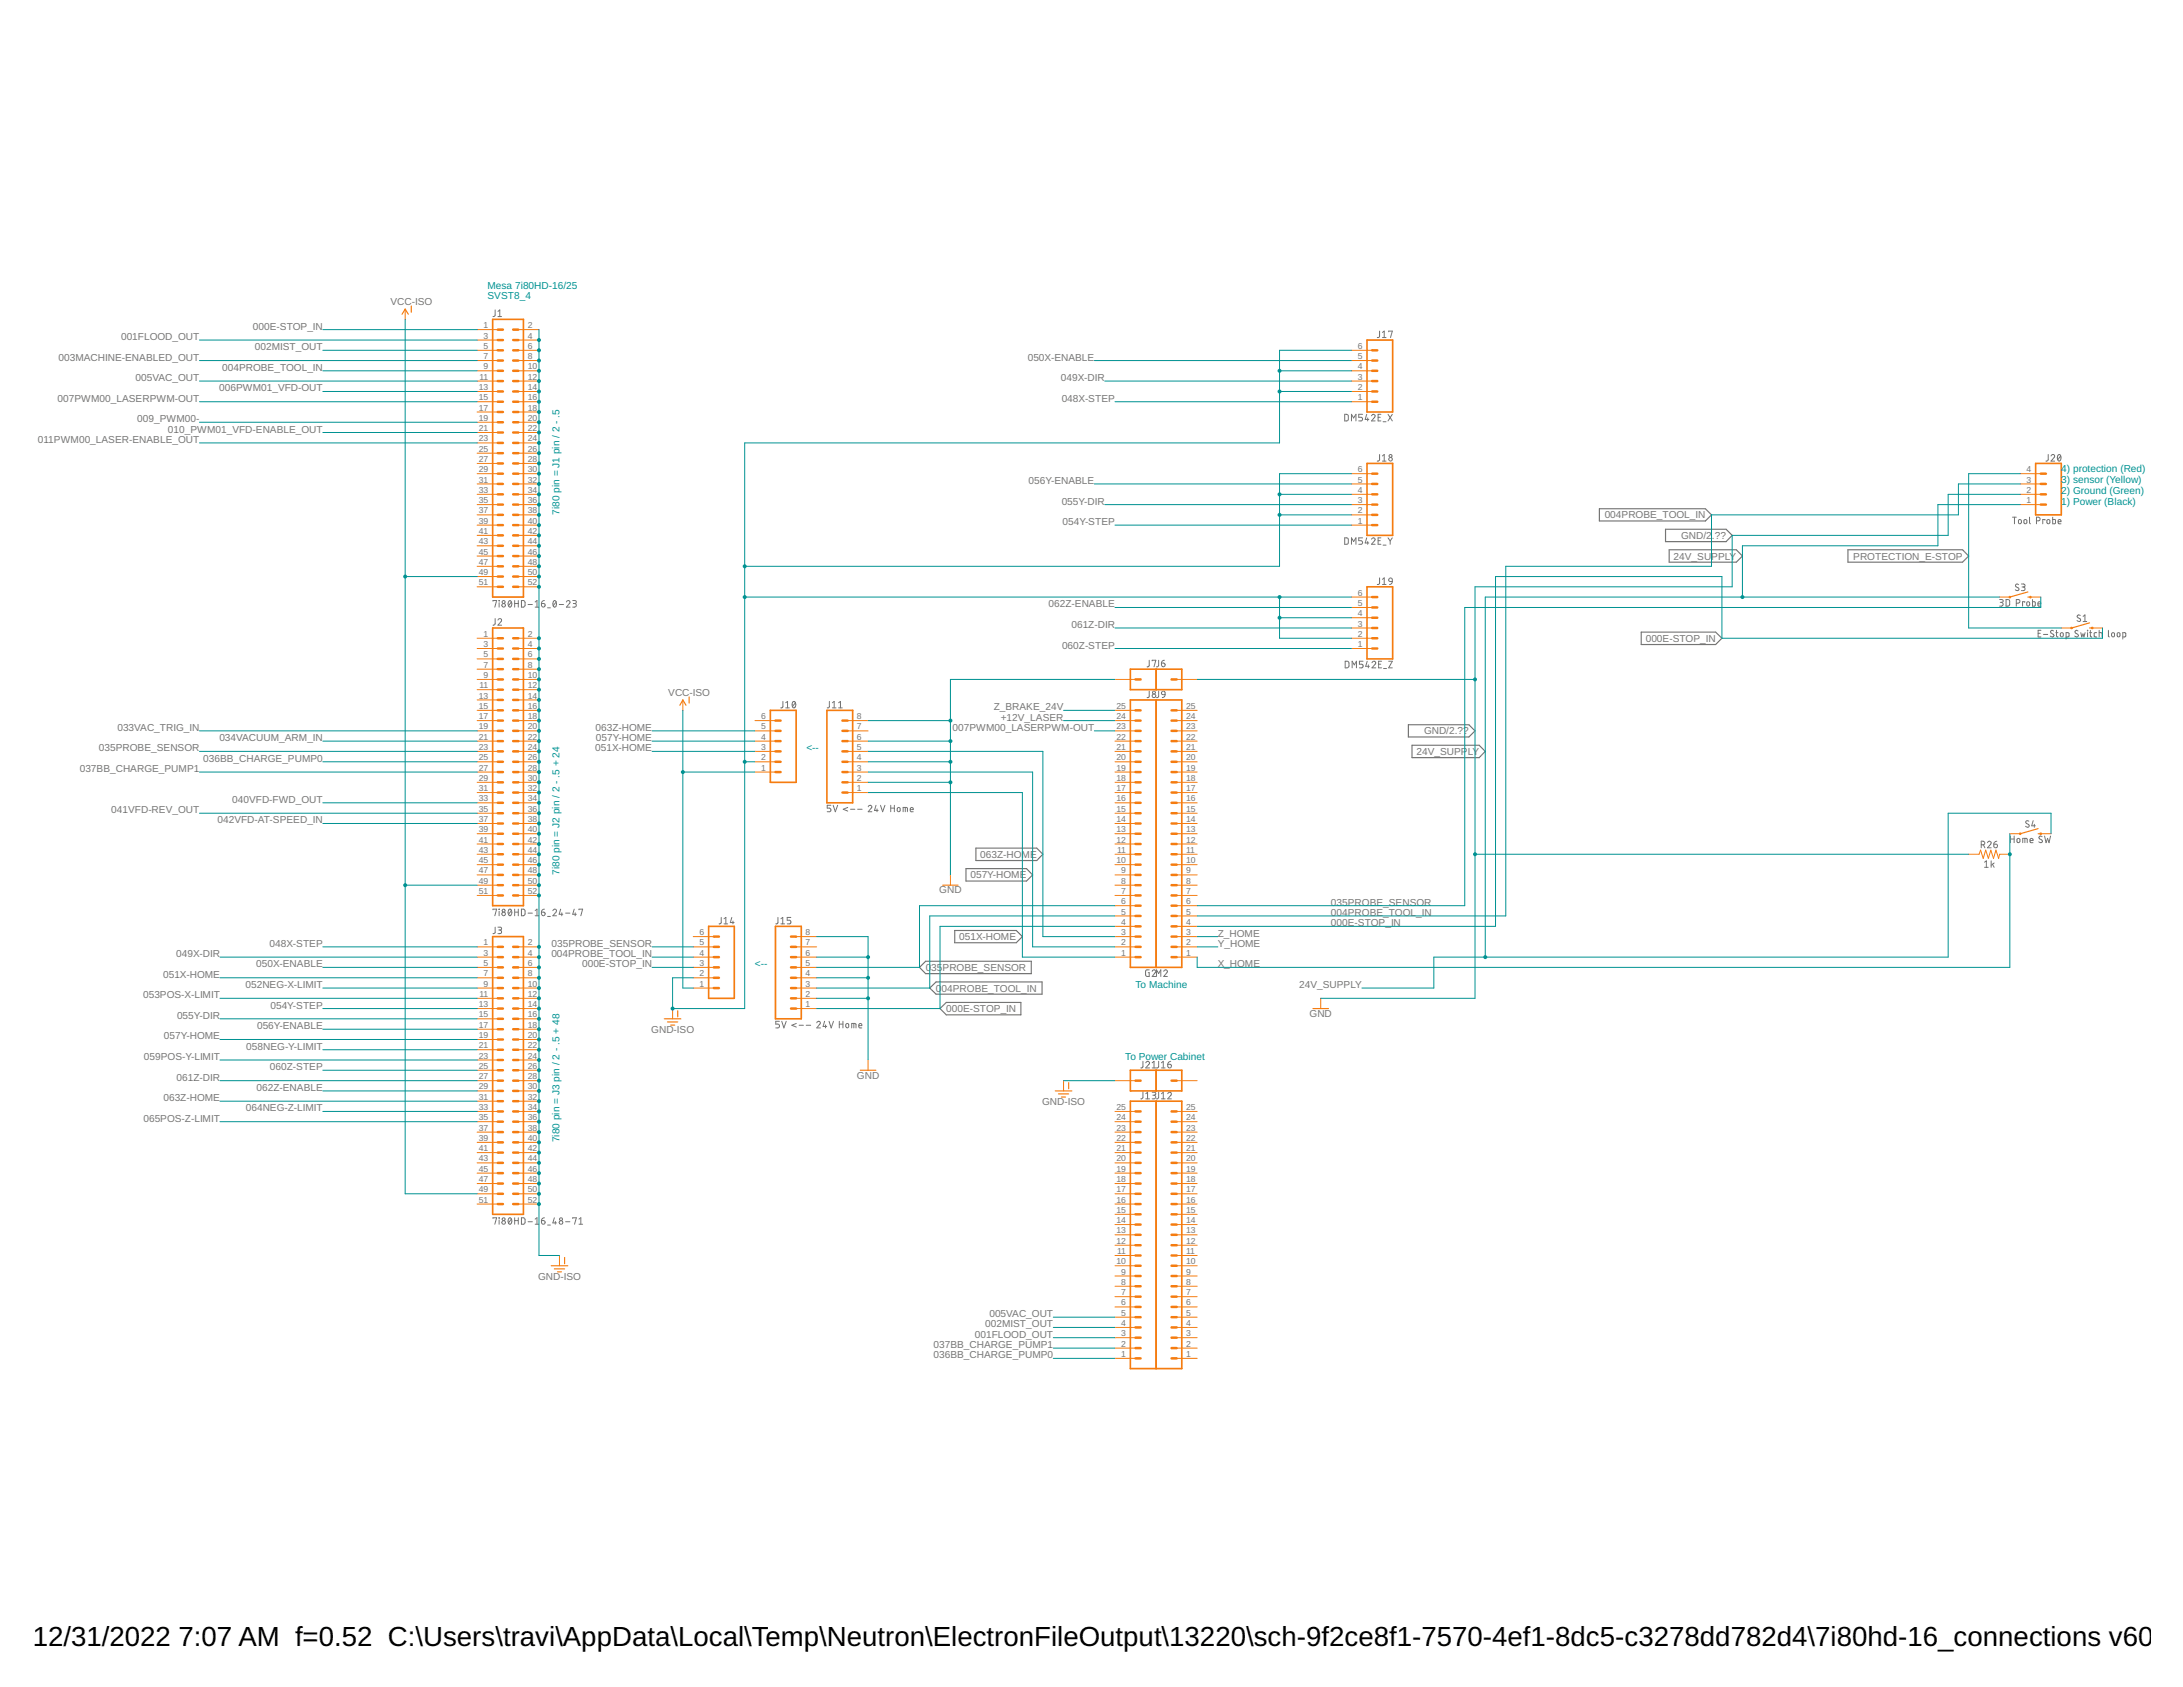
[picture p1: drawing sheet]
<svg xmlns="http://www.w3.org/2000/svg" width="279mm" height="216mm" viewBox="0 0 279 216" stroke-linecap="round" stroke-linejoin="round" font-family="sans-serif">
<defs><g id="words">
<g font-size="3.5">
<text x="4.2" y="210.7">12/31/2022</text>
<text x="22.9" y="210.7">7:07 AM f=0.52 C:\Users\travi\AppData\Local\Temp\Neutron\ElectronFileOutput\13220\sch-9f2ce8f1-7570-4ef1-8dc5-c3278dd782d4\7i80hd-16_connections v60.sch</text>
</g>
<g font-size="1.3" fill="#757575">
<text x="50" y="39">VCC-ISO</text>
<text x="7.5" y="46.1">003MACHINE-ENABLED_OUT</text>
<text x="15.5" y="43.5">001FLOOD_OUT</text>
<text x="28.4" y="47.5">004PROBE_TOOL_IN</text>
<text x="32.4" y="42.2">000E-STOP_IN</text>
<text x="32.6" y="44.8">002MIST_OUT</text>
<text x="131.5" y="46.1">050X-ENABLE</text>
<text x="7.4" y="51.4">007PWM00_LASERPWM-OUT</text>
<text x="17.4" y="48.8">005VAC_OUT</text>
<text x="28.1" y="50.1">006PWM01_VFD-OUT</text>
<text x="135.8" y="48.8">049X-DIR</text>
<text x="135.9" y="51.4">048X-STEP</text>
<text x="4.8" y="56.7">011PWM00_LASER-ENABLE_OUT</text>
<text x="17.6" y="54">009_PWM00-</text>
<text x="21.5" y="55.4">010_PWM01_VFD-ENABLE_OUT</text>
<text x="131.6" y="61.9">056Y-ENABLE</text>
<text x="135.9" y="64.6">055Y-DIR</text>
<text x="136" y="67.2">054Y-STEP</text>
<text x="205.4" y="66.4">004PROBE_TOOL_IN</text>
<text x="214.2" y="71.6">24V_SUPPLY</text>
<text x="215.2" y="69">GND/2</text>
<text x="219.1" y="69">.??</text>
<text x="237.2" y="71.6">PROTECTION_E-STOP</text>
<text x="134.2" y="77.7">062Z-ENABLE</text>
<text x="135.9" y="83">060Z-STEP</text>
<text x="137.1" y="80.4">061Z-DIR</text>
<text x="210.6" y="82.1">000E-STOP_IN</text>
<text x="85.5" y="89.1">VCC-ISO</text>
<text x="15" y="93.5">033VAC_TRIG_IN</text>
<text x="28.1" y="94.9">034VACUUM_ARM_IN</text>
<text x="76.2" y="93.5">063Z-HOME</text>
<text x="76.3" y="94.9">057Y-HOME</text>
<text x="121.9" y="93.5">007PWM00_LASERPWM-OUT</text>
<text x="127.2" y="90.9">Z_BRAKE_24V</text>
<text x="128.1" y="92.2">+12V_LASER</text>
<text x="182.3" y="94">GND/2.??</text>
<text x="10.2" y="98.8">037BB_CHARGE_PUMP1</text>
<text x="12.7" y="96.2">035PROBE_SENSOR</text>
<text x="26" y="97.5">036BB_CHARGE_PUMP0</text>
<text x="76.2" y="96.2">051X-HOME</text>
<text x="181.3" y="96.6">24V_SUPP</text>
<text x="187.8" y="96.6">LY</text>
<text x="14.2" y="104.1">041VFD-REV_OUT</text>
<text x="27.8" y="105.4">042VFD-AT-SPEED_IN</text>
<text x="29.7" y="102.8">040VFD-FWD_OUT</text>
<text x="124.2" y="112.4">057Y-HOME</text>
<text x="125.5" y="109.8">063Z-HOME</text>
<text x="120.2" y="114.3">GND</text>
<text x="155.9" y="119.9">Z_HOME</text>
<text x="170.4" y="118.5">000E-STOP_IN</text>
<text x="170.4" y="117.2">004PROBE_TOOL_IN</text>
<text x="170.4" y="115.9">035PROBE_SENSOR</text>
<text x="20.9" y="125.1">051X-HOME</text>
<text x="22.6" y="122.5">049X-DIR</text>
<text x="32.8" y="123.8">050X-ENABLE</text>
<text x="34.5" y="121.2">048X-STEP</text>
<text x="70.6" y="122.5">004PROBE_TOOL_IN</text>
<text x="70.6" y="121.2">035PROBE_SENSOR</text>
<text x="74.5" y="123.8">000E-STOP_IN</text>
<text x="118.5" y="124.3">0</text>
<text x="119.2" y="124.3">35</text>
<text x="120.6" y="124.3">PROBE_SENSOR</text>
<text x="122.8" y="120.3">051X-HOME</text>
<text x="155.9" y="123.8">X_HOME</text>
<text x="155.9" y="121.2">Y_HOME</text>
<text x="18.3" y="127.8">053POS-X-LIMIT</text>
<text x="22.7" y="130.4">055Y-DIR</text>
<text x="31.4" y="126.4">052NEG-X-LIMIT</text>
<text x="32.9" y="131.7">056Y-ENABLE</text>
<text x="34.6" y="129.1">054Y-STEP</text>
<text x="119.8" y="126.9">0</text>
<text x="120.5" y="126.9">04PROBE_TOOL_IN</text>
<text x="121.1" y="129.5">000E-STOP_IN</text>
<text x="166.3" y="126.4">24V_SUPPLY</text>
<text x="167.6" y="130.1">GND</text>
<text x="18.4" y="135.7">059POS-Y-LIMIT</text>
<text x="21" y="133">057Y-HOME</text>
<text x="31.5" y="134.3">058NEG-Y-LIMIT</text>
<text x="34.6" y="137">060Z-STEP</text>
<text x="83.4" y="132.2">GND-ISO</text>
<text x="18.4" y="143.6">065POS-Z-LIMIT</text>
<text x="20.9" y="140.9">063Z-HOME</text>
<text x="22.6" y="138.3">061Z-DIR</text>
<text x="31.5" y="142.2">064NEG-Z-LIMIT</text>
<text x="32.8" y="139.6">062Z-ENABLE</text>
<text x="109.7" y="138">GND</text>
<text x="133.4" y="141.5">GND-ISO</text>
<text x="68.9" y="163.8">GND-ISO</text>
<text x="119.5" y="173.8">036BB_CHARGE_PUMP0</text>
<text x="119.5" y="172.5">037BB_CHARGE_PUMP1</text>
<text x="124.8" y="171.2">001FLOOD_OUT</text>
<text x="126.1" y="169.9">002MIST_OUT</text>
<text x="126.6" y="168.6">005VAC_OUT</text>
</g>
<g font-size="1.3" fill="#009292">
<text x="62.4" y="38.2">SVST8_4</text>
<text x="62.4" y="36.9">Mesa 7i80HD-16/25</text>
<text x="71.6" y="65.9" transform="rotate(-90 71.6 65.9)">7i80 pin = J1 pin / 2 - .5</text>
<text x="263.8" y="60.4">4) protection (Red)</text>
<text x="263.8" y="61.8">3) sensor (Yellow)</text>
<text x="263.8" y="63.2">2) Ground (Green)</text>
<text x="263.8" y="64.6">1) Power (Black)</text>
<text x="103.2" y="96.2">&lt;--</text>
<text x="71.6" y="112" transform="rotate(-90 71.6 112)">7i80 pin = J2 pin / 2 - .5 + 24</text>
<text x="96.6" y="123.8">&lt;--</text>
<text x="145.3" y="126.4">To Machine</text>
<text x="144" y="135.7">To Power Cabinet</text>
<text x="71.6" y="146.2" transform="rotate(-90 71.6 146.2)">7i80 pin = J3 pin / 2 - .5 + 48</text>
</g>
<g font-size="1.1" fill="#757575">
<text x="61.9" y="42">1</text>
<text x="61.9" y="43.3">3</text>
<text x="61.9" y="44.6">5</text>
<text x="61.9" y="46">7</text>
<text x="61.9" y="47.3">9</text>
<text x="67.6" y="42">2</text>
<text x="67.6" y="43.3">4</text>
<text x="67.6" y="44.6">6</text>
<text x="67.6" y="46">8</text>
<text x="67.6" y="47.3">10</text>
<text x="173.8" y="47.3">4</text>
<text x="173.8" y="46">5</text>
<text x="173.8" y="44.6">6</text>
<text x="61.3" y="49.9">13</text>
<text x="61.3" y="51.2">15</text>
<text x="61.3" y="52.5">17</text>
<text x="61.3" y="53.9">19</text>
<text x="61.4" y="48.6">11</text>
<text x="67.6" y="48.6">12</text>
<text x="67.6" y="49.9">14</text>
<text x="67.6" y="51.2">16</text>
<text x="67.6" y="52.5">18</text>
<text x="67.6" y="53.9">20</text>
<text x="173.8" y="51.2">1</text>
<text x="173.8" y="49.9">2</text>
<text x="173.8" y="48.6">3</text>
<text x="61.3" y="55.2">21</text>
<text x="61.3" y="56.5">23</text>
<text x="61.3" y="57.8">25</text>
<text x="61.3" y="59.1">27</text>
<text x="67.6" y="55.2">22</text>
<text x="67.6" y="56.5">24</text>
<text x="67.6" y="57.8">26</text>
<text x="67.6" y="59.1">28</text>
<text x="61.3" y="60.4">29</text>
<text x="61.3" y="61.8">31</text>
<text x="61.3" y="63.1">33</text>
<text x="61.3" y="64.4">35</text>
<text x="61.3" y="65.7">37</text>
<text x="67.6" y="60.4">30</text>
<text x="67.6" y="61.8">32</text>
<text x="67.6" y="63.1">34</text>
<text x="67.6" y="64.4">36</text>
<text x="67.6" y="65.7">38</text>
<text x="173.8" y="65.7">2</text>
<text x="173.8" y="64.4">3</text>
<text x="173.8" y="63.1">4</text>
<text x="173.8" y="61.8">5</text>
<text x="173.8" y="60.4">6</text>
<text x="259.4" y="64.4">1</text>
<text x="259.4" y="63.1">2</text>
<text x="259.4" y="61.8">3</text>
<text x="259.4" y="60.4">4</text>
<text x="61.3" y="67">39</text>
<text x="61.3" y="68.3">41</text>
<text x="61.3" y="69.7">43</text>
<text x="61.3" y="71">45</text>
<text x="67.6" y="67">40</text>
<text x="67.6" y="68.3">42</text>
<text x="67.6" y="69.7">44</text>
<text x="67.6" y="71">46</text>
<text x="173.8" y="67">1</text>
<text x="61.3" y="72.3">47</text>
<text x="61.3" y="73.6">49</text>
<text x="61.3" y="74.9">51</text>
<text x="67.6" y="72.3">48</text>
<text x="67.6" y="73.6">50</text>
<text x="67.6" y="74.9">52</text>
<text x="173.8" y="77.6">5</text>
<text x="173.8" y="76.2">6</text>
<text x="61.9" y="81.5">1</text>
<text x="61.9" y="82.8">3</text>
<text x="67.6" y="81.5">2</text>
<text x="67.6" y="82.8">4</text>
<text x="173.8" y="82.8">1</text>
<text x="173.8" y="81.5">2</text>
<text x="173.8" y="80.2">3</text>
<text x="173.8" y="78.9">4</text>
<text x="61.3" y="89.4">13</text>
<text x="61.4" y="88.1">11</text>
<text x="61.9" y="84.1">5</text>
<text x="61.9" y="85.5">7</text>
<text x="61.9" y="86.8">9</text>
<text x="67.6" y="84.1">6</text>
<text x="67.6" y="85.5">8</text>
<text x="67.6" y="86.8">10</text>
<text x="67.6" y="88.1">12</text>
<text x="67.6" y="89.4">14</text>
<text x="61.3" y="90.7">15</text>
<text x="61.3" y="92">17</text>
<text x="61.3" y="93.4">19</text>
<text x="61.3" y="94.7">21</text>
<text x="61.3" y="96">23</text>
<text x="67.6" y="90.7">16</text>
<text x="67.6" y="92">18</text>
<text x="67.6" y="93.4">20</text>
<text x="67.6" y="94.7">22</text>
<text x="67.6" y="96">24</text>
<text x="97.4" y="96">3</text>
<text x="97.4" y="94.7">4</text>
<text x="97.4" y="93.4">5</text>
<text x="97.4" y="92">6</text>
<text x="109.7" y="96">5</text>
<text x="109.7" y="94.7">6</text>
<text x="109.7" y="93.4">7</text>
<text x="109.7" y="92">8</text>
<text x="142.9" y="96">21</text>
<text x="142.9" y="94.7">22</text>
<text x="142.9" y="93.4">23</text>
<text x="142.9" y="92">24</text>
<text x="142.9" y="90.7">25</text>
<text x="151.8" y="96">21</text>
<text x="151.8" y="94.7">22</text>
<text x="151.8" y="93.4">23</text>
<text x="151.8" y="92">24</text>
<text x="151.8" y="90.7">25</text>
<text x="61.3" y="97.3">25</text>
<text x="61.3" y="98.6">27</text>
<text x="61.3" y="99.9">29</text>
<text x="61.3" y="101.2">31</text>
<text x="67.6" y="97.3">26</text>
<text x="67.6" y="98.6">28</text>
<text x="67.6" y="99.9">30</text>
<text x="67.6" y="101.2">32</text>
<text x="97.4" y="98.6">1</text>
<text x="97.4" y="97.3">2</text>
<text x="109.7" y="101.2">1</text>
<text x="109.7" y="99.9">2</text>
<text x="109.7" y="98.6">3</text>
<text x="109.7" y="97.3">4</text>
<text x="142.9" y="101.2">17</text>
<text x="142.9" y="99.9">18</text>
<text x="142.9" y="98.6">19</text>
<text x="142.9" y="97.3">20</text>
<text x="151.8" y="101.2">17</text>
<text x="151.8" y="99.9">18</text>
<text x="151.8" y="98.6">19</text>
<text x="151.8" y="97.3">20</text>
<text x="61.3" y="102.6">33</text>
<text x="61.3" y="103.9">35</text>
<text x="61.3" y="105.2">37</text>
<text x="61.3" y="106.5">39</text>
<text x="61.3" y="107.8">41</text>
<text x="67.6" y="102.6">34</text>
<text x="67.6" y="103.9">36</text>
<text x="67.6" y="105.2">38</text>
<text x="67.6" y="106.5">40</text>
<text x="67.6" y="107.8">42</text>
<text x="142.9" y="107.8">12</text>
<text x="142.9" y="106.5">13</text>
<text x="142.9" y="105.2">14</text>
<text x="142.9" y="103.9">15</text>
<text x="142.9" y="102.6">16</text>
<text x="151.8" y="107.8">12</text>
<text x="151.8" y="106.5">13</text>
<text x="151.8" y="105.2">14</text>
<text x="151.8" y="103.9">15</text>
<text x="151.8" y="102.6">16</text>
<text x="61.3" y="109.1">43</text>
<text x="61.3" y="110.5">45</text>
<text x="61.3" y="111.8">47</text>
<text x="61.3" y="113.1">49</text>
<text x="67.6" y="109.1">44</text>
<text x="67.6" y="110.5">46</text>
<text x="67.6" y="111.8">48</text>
<text x="67.6" y="113.1">50</text>
<text x="142.9" y="110.5">10</text>
<text x="143" y="109.1">11</text>
<text x="143.5" y="113.1">8</text>
<text x="143.5" y="111.8">9</text>
<text x="151.8" y="113.1">8</text>
<text x="151.8" y="111.8">9</text>
<text x="151.8" y="110.5">10</text>
<text x="151.8" y="109.1">11</text>
<text x="61.3" y="114.4">51</text>
<text x="67.6" y="114.4">52</text>
<text x="89.5" y="119.7">6</text>
<text x="103.1" y="119.7">8</text>
<text x="143.5" y="119.7">3</text>
<text x="143.5" y="118.4">4</text>
<text x="143.5" y="117">5</text>
<text x="143.5" y="115.7">6</text>
<text x="143.5" y="114.4">7</text>
<text x="151.8" y="119.7">3</text>
<text x="151.8" y="118.4">4</text>
<text x="151.8" y="117">5</text>
<text x="151.8" y="115.7">6</text>
<text x="151.8" y="114.4">7</text>
<text x="61.9" y="121">1</text>
<text x="61.9" y="122.3">3</text>
<text x="61.9" y="123.6">5</text>
<text x="61.9" y="124.9">7</text>
<text x="67.6" y="121">2</text>
<text x="67.6" y="122.3">4</text>
<text x="67.6" y="123.6">6</text>
<text x="67.6" y="124.9">8</text>
<text x="89.5" y="124.9">2</text>
<text x="89.5" y="123.6">3</text>
<text x="89.5" y="122.3">4</text>
<text x="89.5" y="121">5</text>
<text x="103.1" y="124.9">4</text>
<text x="103.1" y="123.6">5</text>
<text x="103.1" y="122.3">6</text>
<text x="103.1" y="121">7</text>
<text x="143.5" y="122.3">1</text>
<text x="143.5" y="121">2</text>
<text x="151.8" y="122.3">1</text>
<text x="151.8" y="121">2</text>
<text x="61.3" y="128.9">13</text>
<text x="61.3" y="130.2">15</text>
<text x="61.3" y="131.5">17</text>
<text x="61.4" y="127.6">11</text>
<text x="61.9" y="126.3">9</text>
<text x="67.6" y="126.3">10</text>
<text x="67.6" y="127.6">12</text>
<text x="67.6" y="128.9">14</text>
<text x="67.6" y="130.2">16</text>
<text x="67.6" y="131.5">18</text>
<text x="89.5" y="126.3">1</text>
<text x="103.1" y="128.9">1</text>
<text x="103.1" y="127.6">2</text>
<text x="103.1" y="126.3">3</text>
<text x="61.3" y="132.8">19</text>
<text x="61.3" y="134.2">21</text>
<text x="61.3" y="135.5">23</text>
<text x="61.3" y="136.8">25</text>
<text x="67.6" y="132.8">20</text>
<text x="67.6" y="134.2">22</text>
<text x="67.6" y="135.5">24</text>
<text x="67.6" y="136.8">26</text>
<text x="61.3" y="138.1">27</text>
<text x="61.3" y="139.4">29</text>
<text x="61.3" y="140.7">31</text>
<text x="61.3" y="142.1">33</text>
<text x="61.3" y="143.4">35</text>
<text x="67.6" y="138.1">28</text>
<text x="67.6" y="139.4">30</text>
<text x="67.6" y="140.7">32</text>
<text x="67.6" y="142.1">34</text>
<text x="67.6" y="143.4">36</text>
<text x="142.9" y="143.4">24</text>
<text x="142.9" y="142.1">25</text>
<text x="151.8" y="143.4">24</text>
<text x="151.8" y="142.1">25</text>
<text x="61.3" y="144.7">37</text>
<text x="61.3" y="146">39</text>
<text x="61.3" y="147.3">41</text>
<text x="61.3" y="148.6">43</text>
<text x="61.3" y="150">45</text>
<text x="67.6" y="144.7">38</text>
<text x="67.6" y="146">40</text>
<text x="67.6" y="147.3">42</text>
<text x="67.6" y="148.6">44</text>
<text x="67.6" y="150">46</text>
<text x="142.9" y="150">19</text>
<text x="142.9" y="148.6">20</text>
<text x="142.9" y="147.3">21</text>
<text x="142.9" y="146">22</text>
<text x="142.9" y="144.7">23</text>
<text x="151.8" y="150">19</text>
<text x="151.8" y="148.6">20</text>
<text x="151.8" y="147.3">21</text>
<text x="151.8" y="146">22</text>
<text x="151.8" y="144.7">23</text>
<text x="61.3" y="151.3">47</text>
<text x="61.3" y="152.6">49</text>
<text x="61.3" y="153.9">51</text>
<text x="67.6" y="151.3">48</text>
<text x="67.6" y="152.6">50</text>
<text x="67.6" y="153.9">52</text>
<text x="142.9" y="155.2">15</text>
<text x="142.9" y="153.9">16</text>
<text x="142.9" y="152.6">17</text>
<text x="142.9" y="151.3">18</text>
<text x="151.8" y="155.2">15</text>
<text x="151.8" y="153.9">16</text>
<text x="151.8" y="152.6">17</text>
<text x="151.8" y="151.3">18</text>
<text x="142.9" y="161.8">10</text>
<text x="142.9" y="159.2">12</text>
<text x="142.9" y="157.9">13</text>
<text x="142.9" y="156.5">14</text>
<text x="143" y="160.5">11</text>
<text x="151.8" y="161.8">10</text>
<text x="151.8" y="160.5">11</text>
<text x="151.8" y="159.2">12</text>
<text x="151.8" y="157.9">13</text>
<text x="151.8" y="156.5">14</text>
<text x="143.5" y="167.1">6</text>
<text x="143.5" y="165.8">7</text>
<text x="143.5" y="164.4">8</text>
<text x="143.5" y="163.1">9</text>
<text x="151.8" y="167.1">6</text>
<text x="151.8" y="165.8">7</text>
<text x="151.8" y="164.4">8</text>
<text x="151.8" y="163.1">9</text>
<text x="143.5" y="173.7">1</text>
<text x="143.5" y="172.3">2</text>
<text x="143.5" y="171">3</text>
<text x="143.5" y="169.7">4</text>
<text x="143.5" y="168.4">5</text>
<text x="151.8" y="173.7">1</text>
<text x="151.8" y="172.3">2</text>
<text x="151.8" y="171">3</text>
<text x="151.8" y="169.7">4</text>
<text x="151.8" y="168.4">5</text>
</g>
</g></defs>
<g fill="none" stroke="#757575" stroke-width=".13">
<path d="M63.4 39.7v.7l-.3 .1M63.7 39.9l.3-.2v.8M63.7 40.5h.5M172.1 53l.4 .1a.67 .67 0 0 1 .1 .7l-.5 .1zM173 53.9v-.9l.2 .5 .3-.5v.9M174.4 53h-.5v.4h.4l.1 .2-.1 .2-.4 .1M174.9 53l-.2 .7h.5M175 53.5v.4M175.5 53.2a.23 .23 0 0 1 .4-.2 .23 .23 0 0 1 0 .4l-.4 .5h.5M176.4 53.4h.3M176.6 42.4v.7l-.3 .1M176.6 58.2v.7l-.3 .1"/>
<path d="M176.7 53h-.3v.9h.3M176.9 43.2h.5M176.9 42.5l.3-.1v.8M176.9 58.4l.3-.2v.8M176.9 59h.5M177 54h.4M177.7 53l.5 .9M177.7 42.5v-.1h.5l-.2 .8M178.2 53l-.5 .9M262.1 58.2v.7l-.2 .1M262.5 58.4a.23 .23 0 0 1 .3-.2 .23 .23 0 0 1 .1 .3l-.4 .5h.5M263.5 58.2a.5 .5 0 0 1 0 .8l-.1-.1-.1-.3z"/>
<path d="M263.7 58.4l-.3 .4M63.1 76.9h.5l-.3 .8M63.4 79.2v.7l-.3 .1M63.7 79.4a.23 .23 0 0 1 .4-.2 .23 .23 0 0 1 0 .3l-.4 .5h.5M63.9 76.9h.1M63.9 77.1v.6M65.2 76.9h.1a.5 .5 0 0 1 0 .8l-.2-.1-.1-.3zM65.4 77l-.3 .5M65.9 76.9v.8M65.9 77.2h.4M66.3 76.9v.8M66.7 76.9h.4l.1 .2v.4l-.2 .2h-.3z"/>
<path d="M67.6 77.4h.5M68.5 77.7h.5M68.5 77l.2-.1v.8M69.3 77.2h.3a.24 .24 0 0 1 .2 .3 .24 .24 0 0 1-.3 .2 .24 .24 0 0 1-.2-.2zM69.7 76.9a.36 .36 0 0 0-.4 .3M70.1 77.8h.3M70.9 76.9h.1a.5 .5 0 0 1 0 .8l-.2-.1v-.3zM71.2 77l-.4 .5M71.6 77.4h.5M72.5 77a.23 .23 0 0 1 .3-.1 .23 .23 0 0 1 .1 .3l-.4 .5h.5M73.3 76.9h.4v.3h-.3M73.5 77.2l.2 .1a.24 .24 0 0 1-.2 .4h-.2"/>
<path d="M172.1 68.8l.5 .1v.5l-.1 .2-.4 .1zM173 69.7v-.9l.2 .5 .3-.5v.9M174.4 68.8h-.5v.4h.3l.2 .2-.1 .2-.4 .1M174.9 68.8l-.2 .7h.5M175 69.3v.4M175.5 69a.23 .23 0 0 1 .4-.2 .23 .23 0 0 1 0 .4l-.4 .5h.5M176.4 69.2h.3M176.6 74v.7l-.3 .1M176.7 68.8h-.3v.9h.3M176.9 74.1l.3-.1v.8M176.9 74.8h.5M177 69.8h.4"/>
<path d="M177.7 68.8l.2 .4M177.8 74.1l.1-.1a.22 .22 0 0 1 .3 .2v.2h-.4l-.1-.2zM177.9 69.2v.5M178.2 74.4a.36 .36 0 0 1-.4 .4M178.2 68.8l-.3 .4M255.9 76.7l.5 .1v.2l-.4 .1M256.2 77.1a.24 .24 0 0 1 .2 .2 .24 .24 0 0 1-.2 .3h-.3M256.8 76.7l.4 .1a.67 .67 0 0 1-.1 .7l-.3 .1zM257.6 66.2h.5M257.8 66.2v.8M258.1 77.2h.2a.23 .23 0 0 0 .2-.2 .23 .23 0 0 0-.2-.3h-.2v.9M258.4 66.6l.1-.1 .2 .1v.2l-.1 .2h-.2z"/>
<path d="M258.4 74.8a.22 .22 0 0 0-.3 0 .22 .22 0 0 0-.1 .2l.4 .3v.2a.3 .3 0 0 1-.5 0M258.7 74.7l.4 .1 .1 .1-.1 .2h-.3M259 75.1a.23 .23 0 0 1 .2 .3 .23 .23 0 0 1-.2 .2h-.3M259.1 66.6l.1-.1 .2 .1v.2l-.1 .2h-.2zM259.1 77.1v-.1h-.2v.6M259.4 77.1l.3-.1 .1 .2-.1 .3-.1 .1-.2-.1zM259.8 66.2v.7l.1 .1M260.1 76.7v.9h.3l.1-.5-.4-.1M260.6 66.7h.3a.23 .23 0 0 0 .2-.3 .23 .23 0 0 0-.2-.2h-.3v.8M260.8 77.3h.4l-.1-.3-.2 .1-.1 .4 .4 .1M261.7 66.6v-.1h-.2v.5M262 66.6l.2-.1 .1 .1 .1 .2-.1 .2h-.3z"/>
<path d="M262.7 66.2v.8h.3l.1-.5h-.4M263.4 66.8h.4l-.1-.3-.3 .1v.3l.1 .1h.3M266.3 78.8l-.3-.1-.1 .2 .3 .3 .1 .2-.2 .1-.3-.1M266.6 78.9l.2-.2v.8M266.6 79.5h.5M100.2 89.8v.7l-.3 .1M100.6 90.6h.4M100.6 89.9l.2-.1v.8M101.5 89.8h.1a.48 .48 0 0 1 0 .8 .49 .49 0 0 1-.1-.8zM101.8 89.9l-.4 .5M106.2 89.8l-.1 .7-.2 .1M106.5 90.6h.5"/>
<path d="M106.5 89.9l.3-.1v.8M107.3 90.6h.5M107.3 89.9l.3-.1v.8M147.1 88.4v.8l-.3 .1M147.1 84.5v.7l-.3 .1M147.5 84.6v-.1h.4l-.2 .8M148.3 88.4v.8l-.3 .1M148.3 84.5v.7l-.3 .1M148.7 84.9h.2a.24 .24 0 0 1 .2 .2 .24 .24 0 0 1-.2 .2 .24 .24 0 0 1-.2-.2zM148.7 88.6l.1-.1a.22 .22 0 0 1 .3 .2v.2h-.3l-.1-.1zM149 84.5a.36 .36 0 0 0-.3 .4M149.1 88.9a.36 .36 0 0 1-.3 .4"/>
<path d="M172.2 84.6l.4 .1 .1 .5-.2 .2-.3 .1zM173.1 85.5v-.9l.2 .5 .3-.5v.9M174.5 84.6h-.5v.4h.4l.1 .2-.1 .2-.4 .1M175 84.6l-.2 .7h.5M175.1 85.1v.4M175.6 84.8l.1-.1a.24 .24 0 0 1 .2-.1 .24 .24 0 0 1 .2 .2l-.5 .7h.5M176.4 85h.3M176.8 84.6h-.4v.9h.4M177.1 85.6h.4M177.7 84.6h.5l-.5 .9h.5M260.9 81h.2M261.2 80.7h-.3v.8h.3"/>
<path d="M261.5 81.2h.6M262.8 80.8l-.2-.1-.2 .2 .1 .1 .3 .2v.2l-.1 .1-.3-.1M263.1 81h.3M263.2 80.7v.7l.2 .1M263.7 81h.2h.2l-.1 .5-.3-.1zM264.4 81.5l.4-.1v-.3l-.1-.1h-.3v.8M266 80.8l-.3-.1-.1 .2 .1 .1 .3 .2v.2l-.2 .1-.3-.1M266.3 81l.1 .5 .2-.4 .1 .4 .2-.5M267.2 80.7h.1M267.2 81v.5M267.4 81h.3M267.5 80.7v.7l.2 .1"/>
<path d="M268.4 81h-.4v.4l.4 .1M268.7 81h.3v.5M268.7 80.7v.8M269.9 80.7v.7l.1 .1M270.3 81h.1h.2v.5l-.3-.1zM271 81h.1h.2v.5l-.3-.1zM271.7 81.5l.4-.1-.1-.4h-.3v.8M63.1 116.4h.5l-.3 .8M63.4 118.7v.7l-.3 .1M63.7 118.7h.5l-.1 .3h-.3M63.9 116.4h.1M63.9 116.6v.6"/>
<path d="M64 119a.23 .23 0 0 1 .2 .3 .23 .23 0 0 1-.2 .2h-.3M65.2 116.4h.1a.5 .5 0 0 1 0 .8l-.2-.1-.1-.3zM65.4 116.5l-.3 .5M65.9 116.4v.8M65.9 116.7h.4M66.3 116.4v.8M66.7 116.4h.4l.1 .2v.4l-.2 .2h-.3zM67.6 116.9h.5M68.5 116.5l.2-.1v.8M68.5 117.2h.5M69.3 116.7h.3a.24 .24 0 0 1 .2 .3 .24 .24 0 0 1-.3 .2 .24 .24 0 0 1-.2-.2zM69.7 116.4a.36 .36 0 0 0-.4 .3"/>
<path d="M70.1 117.3h.3M70.8 116.5a.23 .23 0 0 1 .3-.1 .23 .23 0 0 1 .1 .3l-.4 .5h.4M71.8 116.4l-.2 .6h.4M71.9 116.8v.4M72.4 116.9h.5M73.5 116.4l-.2 .6h.5M73.6 116.8v.4M74.1 116.4h.5l-.3 .8M92.3 117.4v.8h-.3M92.7 118.2h.4M92.7 117.6l.2-.2v.8M93.7 117.4l-.2 .7h.5"/>
<path d="M93.8 117.9v.3M99.6 117.4l-.1 .8h-.2M99.9 118.2h.5M99.9 117.6l.3-.2v.8M101.2 117.4h-.4v.4h.3l.1 .2-.1 .2h-.3M106.3 103.1h-.4v.3l.4 .1v.1v.3h-.4M106.6 103.1l.3 .8 .3-.8M108.5 103.3l-.6 .3 .6 .2M108.9 103.6h.5M109.8 103.6h.5M111.1 103.3l.1-.2a.22 .22 0 0 1 .3 0 .22 .22 0 0 1 0 .3l-.4 .5h.5M112.1 103.1l-.2 .6h.5"/>
<path d="M112.2 103.5v.4M112.7 103.1l.3 .8 .3-.8M114 103.4h.5M114 103.1v.8M114.5 103.1v.8M114.9 103.4l.1-.1 .2 .1-.1 .5-.2-.1zM115.6 103.9v-.6l.5 .1v.5M115.9 103.3v.6M116.5 103.6h.4l-.1-.2h-.3v.4l.1 .1h.3M253.6 108.1h.2a.23 .23 0 0 0 .2-.2 .23 .23 0 0 0-.2-.2h-.2v.8M253.9 108.1l.1 .4M254 110.3l.2-.1v.8"/>
<path d="M254 111h.5M254.4 107.8a.25 .25 0 0 1 .2-.1 .25 .25 0 0 1 .2 .1v.2l-.4 .5h.4M254.8 110.2v.8M255 110.6l.2 .4M255.2 108h.3a.24 .24 0 0 1 .2 .3 .24 .24 0 0 1-.3 .2 .24 .24 0 0 1-.2-.2zM255.2 110.4l-.4 .3M255.6 107.7a.4 .4 0 0 0-.4 .3M257.3 107v.8M257.3 107.4h.5M257.8 107v.8M258.2 107.4l.1-.1 .2 .1v.3l-.1 .1h-.2zM258.9 107.8v-.5h.5l.1 .1v.4"/>
<path d="M259.2 107.3v.5M259.7 105.1h-.3l-.1 .1 .4 .4v.2l-.2 .1-.3-.2M259.8 107.6h.4l-.1-.3-.3 .1v.3l.1 .1h.3M260.2 105l-.2 .7h.5M260.4 105.5v.4M261.4 107.1a.22 .22 0 0 0-.3-.1 .22 .22 0 0 0-.1 .3l.4 .3v.2a.3 .3 0 0 1-.5-.1M261.7 107l.2 .8 .2-.5 .2 .5 .1-.8M99.8 130.7h-.5v.4h.4l.1 .2-.1 .2-.4 .1M100.1 130.7l.2 .9 .3-.9M101.9 131l-.6 .2 .6 .2M102.3 131.2h.5M103.2 131.2h.6"/>
<path d="M104.5 130.9l.1-.1a.22 .22 0 0 1 .3-.1 .22 .22 0 0 1 0 .4l-.4 .5h.5M105.5 130.7l-.2 .7h.5M105.7 131.2v.4M106.1 130.7l.3 .9 .3-.9M107.4 131.1h.5M107.4 130.7v.9M107.9 130.7v.9M108.3 131.1l.1-.1 .2 .1-.1 .4-.1 .1-.1-.2zM109 131.6v-.6h.5l.1 .6M109.3 131v.6M109.9 131.3h.4l-.1-.3-.2 .1-.1 .3 .1 .1 .3 .1M146.3 139.8v.7l-.3 .1"/>
<path d="M146.3 135.8v.8l-.3 .1M146.6 136a.23 .23 0 0 1 .4-.2 .23 .23 0 0 1 0 .4l-.4 .5h.5M146.6 140l.3-.2v.8M147.1 124.1l-.5 .1v.6l.2 .2h.3v-.5h-.1M147.5 124.3v-.1a.22 .22 0 0 1 .3-.1 .22 .22 0 0 1 0 .4l-.3 .5h.4M147.5 139.8l.4 .1v.2l-.3 .1M147.5 136.7h.4M147.5 136l.2-.2v.9M148 125v-.9l.3 .5 .3-.5v.9M148.3 139.8v.7l-.3 .1M148.3 135.8v.8l-.3 .1M148.7 140l.2-.2v.8"/>
<path d="M148.7 136l.2-.2v.9M148.7 136.7h.4M148.9 124.3a.23 .23 0 0 1 .4-.2 .23 .23 0 0 1 .1 .4l-.5 .5h.5M149.5 140v-.1a.22 .22 0 0 1 .3-.1 .22 .22 0 0 1 .1 .2l-.4 .6h.4M149.5 136.2h.3a.24 .24 0 0 1 .1 .3 .24 .24 0 0 1-.2 .2 .24 .24 0 0 1-.2-.3zM149.8 135.8a.4 .4 0 0 0-.3 .4M63.1 155.9h.5l-.3 .8M63.9 155.9h.1M63.9 156.1v.6M65.2 155.9h.1a.48 .48 0 0 1 0 .8l-.2-.1-.1-.3zM65.4 156l-.3 .5M65.9 155.9v.8"/>
<path d="M65.9 156.2h.4M66.3 155.9v.8M66.7 155.9l.5 .1v.4l-.1 .3h-.4zM67.6 156.4h.5M68.5 156l.2-.1v.8M68.5 156.7h.5M69.3 156.2h.3a.24 .24 0 0 1 .2 .3 .24 .24 0 0 1-.3 .2 .24 .24 0 0 1-.2-.3zM69.7 155.9a.36 .36 0 0 0-.4 .3M70.1 156.8h.3M71 155.9l-.2 .6h.4M71.1 156.3v.4M72.4 156.4h.5"/>
<path d="M73.3 155.9h.5l-.3 .8M74.1 156.7h.5M74.1 156l.2-.1v.8M146.6 140.6h.5M147.7 140.2a.23 .23 0 0 1 .2 .2 .23 .23 0 0 1-.2 .2h-.2M148.7 140.6h.4"/>
<circle cx="178" cy="58.8" r=".23"/>
<circle cx="178" cy="58.3" r=".18"/>
<circle cx="64.5" cy="77" r=".19"/>
<circle cx="64.5" cy="77.5" r=".23"/>
<circle cx="147.7" cy="89" r=".24"/>
<circle cx="147.7" cy="88.6" r=".2"/>
<circle cx="64.5" cy="117" r=".23"/>
<circle cx="64.5" cy="116.5" r=".18"/>
<circle cx="64.5" cy="156.5" r=".23"/>
<circle cx="64.5" cy="156" r=".18"/>
<circle cx="71.8" cy="156.5" r=".23"/>
<circle cx="71.8" cy="156" r=".18"/>
</g>
<g fill="none" stroke="#757575" stroke-width=".15">
<path d="M204.7 65.1h13.6l.8 .8-.8 .8h-13.6zM213.2 67.7h7.7l.8 .8-.8 .8h-7.7zM213.6 70.4h8.6l.8 .8-.8 .7h-8.6zM236.5 70.4h14.7l.8 .8-.8 .7h-14.7zM180.3 92.8h7.7l.8 .7-.8 .8h-7.7zM180.7 95.4h8.6l.8 .8-.8 .8h-8.6zM210.1 80.9h9.5l.8 .8-.8 .8h-9.5zM122.2 119.1h7.9l.8 .8-.8 .7h-7.9zM123.6 111.2h7.8l.8 .8-.8 .8h-7.8zM124.9 108.5h7.8l.8 .8-.8 .8h-7.8zM117.7 123.8l.8-.8h13.5v1.6h-13.5zM119 126.4l.8-.7h13.6v1.5h-13.6z"/>
<path d="M120.3 129.1l.8-.8h9.6v1.6h-9.6z"/>
</g>
<path d="M63.1 40.9h3.9v35.5h-3.9zM175 43.5h3.2v9.2h-3.2zM175 59.3h3.2v9.2h-3.2zM175 75.1h3.2v9.2h-3.2zM63.1 80.4h3.9v35.5h-3.9zM98.6 90.9h3.3v9.2h-3.3zM105.8 90.9h3.3v11.8h-3.3zM63.1 119.9h3.9v35.5h-3.9z" fill="none" stroke="#f57c10" stroke-width=".21"/>
<g fill="none" stroke="#f57c10" stroke-width=".32">
<path d="M63.7 42.2h.7M63.7 43.5h.7M63.7 44.8h.7M63.7 46.1h.7M63.7 47.5h.7M63.7 48.8h.7M63.7 50.1h.7M63.7 51.4h.7M63.7 52.7h.7M63.7 54h.7M63.7 55.4h.7M63.7 56.7h.7"/>
<path d="M63.7 58h.7M63.7 59.3h.7M65.7 42.2h.6M65.7 43.5h.6M65.7 44.8h.6M65.7 46.1h.6M65.7 47.5h.6M65.7 48.8h.6M65.7 50.1h.6M65.7 51.4h.6M65.7 52.7h.6M65.7 54h.6"/>
<path d="M65.7 55.4h.6M65.7 56.7h.6M65.7 58h.6M65.7 59.3h.6M175.6 44.8h.7M175.6 46.1h.7M175.6 47.5h.7M175.6 48.8h.7M175.6 50.1h.7M175.6 51.4h.7M63.7 60.6h.7M63.7 61.9h.7"/>
<path d="M63.7 63.3h.7M63.7 64.6h.7M63.7 65.9h.7M63.7 67.2h.7M63.7 68.5h.7M63.7 69.8h.7M63.7 71.2h.7M63.7 72.5h.7M63.7 73.8h.7M63.7 75.1h.7M65.7 60.6h.6M65.7 61.9h.6"/>
<path d="M65.7 63.3h.6M65.7 64.6h.6M65.7 65.9h.6M65.7 67.2h.6M65.7 68.5h.6M65.7 69.8h.6M65.7 71.2h.6M65.7 72.5h.6M65.7 73.8h.6M65.7 75.1h.6M175.6 60.6h.7M175.6 61.9h.7"/>
<path d="M175.6 63.3h.7M175.6 64.6h.7M175.6 65.9h.7M175.6 67.2h.7M175.6 77.7h.7M175.6 79.1h.7M175.6 76.4h.7M63.7 81.7h.7M63.7 83h.7M63.7 84.3h.7M63.7 85.6h.7M63.7 87h.7"/>
<path d="M63.7 88.3h.7M63.7 89.6h.7M63.7 90.9h.7M63.7 92.2h.7M63.7 93.5h.7M63.7 94.8h.7M63.7 96.2h.7M63.7 97.5h.7M63.7 98.8h.7M65.7 81.7h.6M65.7 83h.6M65.7 84.3h.6"/>
<path d="M65.7 85.6h.6M65.7 87h.6M65.7 88.3h.6M65.7 89.6h.6M65.7 90.9h.6M65.7 92.2h.6M65.7 93.5h.6M65.7 94.8h.6M65.7 96.2h.6M65.7 97.5h.6M65.7 98.8h.6M99.3 92.2h.6"/>
<path d="M99.3 93.5h.6M99.3 94.8h.6M99.3 96.2h.6M99.3 97.5h.6M99.3 98.8h.6M107.8 92.2h.7M107.8 93.5h.7M107.8 94.8h.7M107.8 96.2h.7M107.8 97.5h.7M107.8 98.8h.7M175.6 81.7h.7"/>
<path d="M175.6 83h.7M175.6 80.4h.7M63.7 100.1h.7M63.7 101.4h.7M63.7 102.7h.7M63.7 104.1h.7M63.7 105.4h.7M63.7 106.7h.7M63.7 108h.7M63.7 109.3h.7M63.7 110.7h.7M63.7 112h.7"/>
<path d="M63.7 113.3h.7M63.7 114.6h.7M65.7 100.1h.6M65.7 101.4h.6M65.7 102.7h.6M65.7 104.1h.6M65.7 105.4h.6M65.7 106.7h.6M65.7 108h.6M65.7 109.3h.6M65.7 110.7h.6M65.7 112h.6"/>
<path d="M65.7 113.3h.6M65.7 114.6h.6M107.8 100.1h.7M107.8 101.4h.7M63.7 121.2h.7M63.7 122.5h.7M63.7 123.8h.7M63.7 125.1h.7M63.7 126.4h.7M63.7 127.8h.7M63.7 129.1h.7M63.7 130.4h.7"/>
<path d="M63.7 131.7h.7M63.7 133h.7M63.7 134.3h.7M63.7 135.7h.7M63.7 137h.7M63.7 138.3h.7M63.7 139.6h.7M65.7 121.2h.6M65.7 122.5h.6M65.7 123.8h.6M65.7 125.1h.6M65.7 126.4h.6"/>
<path d="M65.7 127.8h.6M65.7 129.1h.6M65.7 130.4h.6M65.7 131.7h.6M65.7 133h.6M65.7 134.3h.6M65.7 135.7h.6M65.7 137h.6M65.7 138.3h.6M65.7 139.6h.6M63.7 140.9h.7M63.7 142.2h.7"/>
<path d="M63.7 143.6h.7M63.7 144.9h.7M63.7 146.2h.7M63.7 147.5h.7M63.7 148.8h.7M63.7 150.1h.7M63.7 151.5h.7M63.7 152.8h.7M63.7 154.1h.7M65.7 140.9h.6M65.7 142.2h.6M65.7 143.6h.6"/>
<path d="M65.7 144.9h.6M65.7 146.2h.6M65.7 147.5h.6M65.7 148.8h.6M65.7 150.1h.6M65.7 151.5h.6M65.7 152.8h.6M65.7 154.1h.6"/>
</g>
<g fill="none" stroke="#f57c10" stroke-width=".13">
<path d="M51.9 39.6v1.3M61.1 42.2h2.6M61.1 43.5h2.6M61.1 44.8h2.6M61.1 46.1h2.6M61.1 47.5h2.6M61.1 48.8h2.6M61.1 50.1h2.6M61.1 51.4h2.6M61.1 52.7h2.6M61.1 54h2.6M61.1 55.4h2.6"/>
<path d="M61.1 56.7h2.6M61.1 58h2.6M61.1 59.3h2.6M66.3 42.2h2.7M66.3 43.5h2.7M66.3 44.8h2.7M66.3 46.1h2.7M66.3 47.5h2.7M66.3 48.8h2.7M66.3 50.1h2.7M66.3 51.4h2.7M66.3 52.7h2.7"/>
<path d="M66.3 54h2.7M66.3 55.4h2.7M66.3 56.7h2.7M66.3 58h2.7M66.3 59.3h2.7M173 44.8h2.6M173 46.1h2.6M173 47.5h2.6M173 48.8h2.6M173 50.1h2.6M173 51.4h2.6M61.1 60.6h2.6"/>
<path d="M61.1 61.9h2.6M61.1 63.3h2.6M61.1 64.6h2.6M61.1 65.9h2.6M61.1 67.2h2.6M61.1 68.5h2.6M61.1 69.8h2.6M61.1 71.2h2.6M61.1 72.5h2.6M61.1 73.8h2.6M61.1 75.1h2.6M66.3 60.6h2.7"/>
<path d="M66.3 61.9h2.7M66.3 63.3h2.7M66.3 64.6h2.7M66.3 65.9h2.7M66.3 67.2h2.7M66.3 68.5h2.7M66.3 69.8h2.7M66.3 71.2h2.7M66.3 72.5h2.7M66.3 73.8h2.7M66.3 75.1h2.7M173 60.6h2.6"/>
<path d="M173 61.9h2.6M173 63.3h2.6M173 64.6h2.6M173 65.9h2.6M173 67.2h2.6M173 79.1h2.6M173 77.7h2.6M173 76.4h2.6M61.1 81.7h2.6M61.1 83h2.6M61.1 84.3h2.6M61.1 85.6h2.6"/>
<path d="M61.1 87h2.6M61.1 88.3h2.6M61.1 89.6h2.6M61.1 90.9h2.6M61.1 92.2h2.6M61.1 93.5h2.6M61.1 94.8h2.6M61.1 96.2h2.6M61.1 97.5h2.6M61.1 98.8h2.6M66.3 81.7h2.7M66.3 83h2.7"/>
<path d="M66.3 84.3h2.7M66.3 85.6h2.7M66.3 87h2.7M66.3 88.3h2.7M66.3 89.6h2.7M66.3 90.9h2.7M66.3 92.2h2.7M66.3 93.5h2.7M66.3 94.8h2.7M66.3 96.2h2.7M66.3 97.5h2.7M66.3 98.8h2.7"/>
<path d="M87.4 89.6v1.3M96.6 92.2h2.7M96.6 93.5h2.7M96.6 94.8h2.7M96.6 96.2h2.7M96.6 97.5h2.7M96.6 98.8h2.7M108.5 92.2h2.6M108.5 93.5h2.6M108.5 94.8h2.6M108.5 96.2h2.6M108.5 97.5h2.6"/>
<path d="M108.5 98.8h2.6M173 81.7h2.6M173 83h2.6M173 80.4h2.6M61.1 100.1h2.6M61.1 101.4h2.6M61.1 102.7h2.6M61.1 104.1h2.6M61.1 105.4h2.6M61.1 106.7h2.6M61.1 108h2.6M61.1 109.3h2.6"/>
<path d="M61.1 110.7h2.6M61.1 112h2.6M61.1 113.3h2.6M61.1 114.6h2.6M66.3 100.1h2.7M66.3 101.4h2.7M66.3 102.7h2.7M66.3 104.1h2.7M66.3 105.4h2.7M66.3 106.7h2.7M66.3 108h2.7M66.3 109.3h2.7"/>
<path d="M66.3 110.7h2.7M66.3 112h2.7M66.3 113.3h2.7M66.3 114.6h2.7M108.5 100.1h2.6M108.5 101.4h2.6M121.6 112v1.3M61.1 121.2h2.6M61.1 122.5h2.6M61.1 123.8h2.6M61.1 125.1h2.6M61.1 126.4h2.6"/>
<path d="M61.1 127.8h2.6M61.1 129.1h2.6M61.1 130.4h2.6M61.1 131.7h2.6M61.1 133h2.6M61.1 134.3h2.6M61.1 135.7h2.6M61.1 137h2.6M61.1 138.3h2.6M61.1 139.6h2.6M66.3 121.2h2.7M66.3 122.5h2.7"/>
<path d="M66.3 123.8h2.7M66.3 125.1h2.7M66.3 126.4h2.7M66.3 127.8h2.7M66.3 129.1h2.7M66.3 130.4h2.7M66.3 131.7h2.7M66.3 133h2.7M66.3 134.3h2.7M66.3 135.7h2.7M66.3 137h2.7M66.3 138.3h2.7"/>
<path d="M66.3 139.6h2.7M61.1 140.9h2.6M61.1 142.2h2.6M61.1 143.6h2.6M61.1 144.9h2.6M61.1 146.2h2.6M61.1 147.5h2.6M61.1 148.8h2.6M61.1 150.1h2.6M61.1 151.5h2.6M61.1 152.8h2.6M61.1 154.1h2.6"/>
<path d="M66.3 140.9h2.7M66.3 142.2h2.7M66.3 143.6h2.7M66.3 144.9h2.7M66.3 146.2h2.7M66.3 147.5h2.7M66.3 148.8h2.7M66.3 150.1h2.7M66.3 151.5h2.7M66.3 152.8h2.7M66.3 154.1h2.7M71.6 160.7v1.3"/>
</g>
<path d="M52.6 39.2v.8M51.5 40.2l.4-.6 .4 .6M267.4 79.7l-2.2 .7M87 90.3l.4-.7 .4 .7M88.2 89.2v.8M267.4 80.4h.4M120.6 113.3h2M70.5 162h2.2M71 162.4h1.3M71.4 162.8h.5M72.3 160.9v.8" fill="none" stroke="#f57c10" stroke-width=".15"/>
<g fill="#f57c10">
<path d="M265 80.2h.3v.3h-.3z" fill-rule="evenodd"/>
<circle cx="267.8" cy="80.4" r=".17"/>
</g>
<g fill="#f57c10">
<path d="M265 80.2h.3v.3h-.3zM265 80.2v.3h.3v-.3z"/>
<path d="M267.6 80.4a.2 .2 0 0 1 .4 0 .2 .2 0 0 1-.4 0zM267.6 80.4a.2 .2 0 0 0 .4 0 .2 .2 0 0 0-.4 0z"/>
</g>
<path d="M263.8 80.4h1.4M267.8 80.4h1.3" fill="none" stroke="#f57c10" stroke-width=".13"/>
<path d="M259.5 76.4h.4M259.5 75.8l-2.3 .6" fill="none" stroke="#f57c10" stroke-width=".15"/>
<g fill="#f57c10">
<path d="M257.1 76.3h.3v.2h-.3z" fill-rule="evenodd"/>
<path d="M259.8 76.3h.2v.2h-.2z" fill-rule="evenodd"/>
</g>
<g fill="#f57c10">
<path d="M257.1 76.3h.3v.2h-.3zM257.1 76.3v.2h.3v-.2z"/>
<path d="M259.8 76.3h.2v.2h-.2zM259.8 76.3v.2h.2v-.2z"/>
</g>
<path d="M255.9 76.4h1.3M258.6 64.6h2.6M258.6 63.3h2.6M258.6 61.9h2.6M258.6 60.6h2.6M259.9 76.4h1.3M252 109.3h1.3l.2-.5 .3 1.1 .3-1.1 .4 1.1 .3-1.1 .3 1.1 .4-1.1 .3 1.1 .1-.6h1.3" fill="none" stroke="#f57c10" stroke-width=".13"/>
<path d="M260.5 59.3h3.3v6.6h-3.3z" fill="none" stroke="#f57c10" stroke-width=".21"/>
<path d="M261.2 61.9h.7M261.2 63.3h.7M261.2 64.6h.7M261.2 60.6h.7" fill="none" stroke="#f57c10" stroke-width=".32"/>
<path d="M260.9 106.7h.3M260.9 106l-2.3 .7" fill="none" stroke="#f57c10" stroke-width=".15"/>
<g fill="#f57c10">
<path d="M258.4 106.6h.3v.2h-.3z" fill-rule="evenodd"/>
<circle cx="261.2" cy="106.7" r=".17"/>
</g>
<g fill="#f57c10">
<path d="M258.4 106.6h.3v.2h-.3zM258.4 106.6v.2h.3v-.2z"/>
<path d="M261 106.7a.2 .2 0 0 1 .4 0 .2 .2 0 0 1-.4 0zM261 106.7a.2 .2 0 0 0 .4 0 .2 .2 0 0 0-.4 0z"/>
</g>
<g fill="none" stroke="#f57c10" stroke-width=".13">
<path d="M142.7 98.8h2.6M142.7 97.5h2.6M142.7 96.2h2.6M142.7 94.8h2.6M142.7 93.5h2.6M142.7 92.2h2.6M142.7 90.9h2.6M142.7 87h2.6M150.6 98.8h2.6M150.6 97.5h2.6M150.6 96.2h2.6M150.6 94.8h2.6"/>
<path d="M150.6 93.5h2.6M150.6 92.2h2.6M150.6 90.9h2.6M150.6 87h2.6M88.7 119.9h2.7M101.9 119.9h2.6M142.7 106.7h2.6M142.7 119.9h2.6M142.7 118.6h2.6M142.7 117.2h2.6M142.7 115.9h2.6M142.7 114.6h2.6"/>
<path d="M142.7 113.3h2.6M142.7 112h2.6M142.7 110.7h2.6M142.7 109.3h2.6M142.7 108h2.6M142.7 105.4h2.6M142.7 104.1h2.6M142.7 102.7h2.6M142.7 101.4h2.6M142.7 100.1h2.6M150.6 106.7h2.6M150.6 119.9h2.6"/>
<path d="M150.6 118.6h2.6M150.6 117.2h2.6M150.6 115.9h2.6M150.6 114.6h2.6M150.6 113.3h2.6M150.6 112h2.6M150.6 110.7h2.6M150.6 109.3h2.6M150.6 108h2.6M150.6 105.4h2.6M150.6 104.1h2.6M150.6 102.7h2.6"/>
<path d="M150.6 101.4h2.6M150.6 100.1h2.6M257.2 106.7h1.4M261.2 106.7h1.3M86.1 129.1v1.3M88.7 122.5h2.7M88.7 121.2h2.7M88.7 126.4h2.7M88.7 125.1h2.7M88.7 123.8h2.7M101.9 122.5h2.6M101.9 121.2h2.6"/>
<path d="M101.9 126.4h2.6M101.9 125.1h2.6M101.9 123.8h2.6M101.9 129.1h2.6M101.9 127.8h2.6M111.1 135.7v1.3M136.1 138.3v1.3M142.7 122.5h2.6M142.7 121.2h2.6M142.7 138.3h2.6M150.6 122.5h2.6M150.6 121.2h2.6"/>
<path d="M150.6 138.3h2.6M169 127.8v1.3M142.7 159.4h2.6M142.7 158h2.6M142.7 156.7h2.6M142.7 155.4h2.6M142.7 154.1h2.6M142.7 152.8h2.6M142.7 151.5h2.6M142.7 150.1h2.6M142.7 148.8h2.6M142.7 147.5h2.6"/>
<path d="M142.7 146.2h2.6M142.7 144.9h2.6M142.7 143.6h2.6M142.7 142.2h2.6M150.6 159.4h2.6M150.6 158h2.6M150.6 156.7h2.6M150.6 155.4h2.6M150.6 154.1h2.6M150.6 152.8h2.6M150.6 151.5h2.6M150.6 150.1h2.6"/>
<path d="M150.6 148.8h2.6M150.6 147.5h2.6M150.6 146.2h2.6M150.6 144.9h2.6M150.6 143.6h2.6M150.6 142.2h2.6M142.7 173.8h2.6M142.7 172.5h2.6M142.7 171.2h2.6M142.7 169.9h2.6M142.7 168.6h2.6M142.7 167.3h2.6"/>
<path d="M142.7 165.9h2.6M142.7 164.6h2.6M142.7 163.3h2.6M142.7 162h2.6M142.7 160.7h2.6M150.6 173.8h2.6M150.6 172.5h2.6M150.6 171.2h2.6M150.6 169.9h2.6M150.6 168.6h2.6M150.6 167.3h2.6M150.6 165.9h2.6"/>
<path d="M150.6 164.6h2.6M150.6 163.3h2.6M150.6 162h2.6M150.6 160.7h2.6"/>
</g>
<path d="M144.7 89.6h6.6v34.2h-6.6zM144.7 85.6h6.6v2.7h-6.6zM148 85.6v2.7M148 89.6v34.2M90.7 118.6h3.3v9.2h-3.3zM99.3 118.6h3.3v11.8h-3.3zM144.7 137h6.6v2.6h-6.6zM148 137v2.6M144.7 140.9h6.6v34.3h-6.6zM148 140.9v34.3" fill="none" stroke="#f57c10" stroke-width=".21"/>
<g fill="none" stroke="#f57c10" stroke-width=".32">
<path d="M145.3 98.8h.7M145.3 97.5h.7M145.3 96.2h.7M145.3 94.8h.7M145.3 93.5h.7M145.3 92.2h.7M145.3 90.9h.7M145.3 87h.7M149.9 98.8h.7M149.9 97.5h.7M149.9 96.2h.7M149.9 94.8h.7"/>
<path d="M149.9 93.5h.7M149.9 92.2h.7M149.9 90.9h.7M149.9 87h.7M91.4 119.9h.6M101.2 119.9h.7M145.3 119.9h.7M145.3 117.2h.7M145.3 118.6h.7M145.3 115.9h.7M145.3 114.6h.7M145.3 113.3h.7"/>
<path d="M145.3 112h.7M145.3 110.7h.7M145.3 109.3h.7M145.3 108h.7M145.3 106.7h.7M145.3 105.4h.7M145.3 104.1h.7M145.3 102.7h.7M145.3 101.4h.7M145.3 100.1h.7M149.9 119.9h.7M149.9 117.2h.7"/>
<path d="M149.9 118.6h.7M149.9 115.9h.7M149.9 114.6h.7M149.9 113.3h.7M149.9 112h.7M149.9 110.7h.7M149.9 109.3h.7M149.9 108h.7M149.9 106.7h.7M149.9 105.4h.7M149.9 104.1h.7M149.9 102.7h.7"/>
<path d="M149.9 101.4h.7M149.9 100.1h.7M91.4 121.2h.6M91.4 122.5h.6M91.4 123.8h.6M91.4 125.1h.6M91.4 126.4h.6M101.2 121.2h.7M101.2 122.5h.7M101.2 123.8h.7M101.2 125.1h.7M101.2 126.4h.7"/>
<path d="M101.2 127.8h.7M101.2 129.1h.7M145.3 121.2h.7M145.3 122.5h.7M145.3 138.3h.7M149.9 121.2h.7M149.9 122.5h.7M149.9 138.3h.7M145.3 159.4h.7M145.3 158h.7M145.3 156.7h.7M145.3 155.4h.7"/>
<path d="M145.3 154.1h.7M145.3 152.8h.7M145.3 151.5h.7M145.3 150.1h.7M145.3 148.8h.7M145.3 147.5h.7M145.3 146.2h.7M145.3 144.9h.7M145.3 143.6h.7M145.3 142.2h.7M149.9 159.4h.7M149.9 158h.7"/>
<path d="M149.9 156.7h.7M149.9 155.4h.7M149.9 154.1h.7M149.9 152.8h.7M149.9 151.5h.7M149.9 150.1h.7M149.9 148.8h.7M149.9 147.5h.7M149.9 146.2h.7M149.9 144.9h.7M149.9 143.6h.7M149.9 142.2h.7"/>
<path d="M145.3 171.2h.7M145.3 172.5h.7M145.3 173.8h.7M145.3 168.6h.7M145.3 169.9h.7M145.3 167.3h.7M145.3 165.9h.7M145.3 164.6h.7M145.3 163.3h.7M145.3 162h.7M145.3 160.7h.7M149.9 171.2h.7"/>
<path d="M149.9 172.5h.7M149.9 173.8h.7M149.9 168.6h.7M149.9 169.9h.7M149.9 167.3h.7M149.9 165.9h.7M149.9 164.6h.7M149.9 163.3h.7M149.9 162h.7M149.9 160.7h.7"/>
</g>
<path d="M85 130.4h2.1M85.4 130.8h1.3M85.8 131.2h.6M86.7 129.3v.8M110.1 137h2M135.1 139.6h2.1M135.5 140h1.3M136.8 138.6v.7M168 129.1h2M135.8 140.4h.6" fill="none" stroke="#f57c10" stroke-width=".15"/>
<path d="M69 42.2v118.5h2.6" fill="none" stroke="#009292" stroke-width=".13"/>
<g fill="#009292">
<circle cx="69" cy="43.5" r=".25"/>
<circle cx="69" cy="44.8" r=".25"/>
<circle cx="69" cy="46.1" r=".25"/>
<circle cx="69" cy="47.5" r=".25"/>
<circle cx="69" cy="48.8" r=".25"/>
<circle cx="69" cy="50.1" r=".25"/>
<circle cx="69" cy="51.4" r=".25"/>
<circle cx="69" cy="52.7" r=".25"/>
<circle cx="69" cy="54" r=".25"/>
<circle cx="69" cy="55.4" r=".25"/>
<circle cx="69" cy="56.7" r=".25"/>
<circle cx="69" cy="58" r=".25"/>
<circle cx="69" cy="59.3" r=".25"/>
<circle cx="69" cy="60.6" r=".25"/>
<circle cx="69" cy="61.9" r=".25"/>
<circle cx="69" cy="63.3" r=".25"/>
<circle cx="69" cy="64.6" r=".25"/>
<circle cx="69" cy="65.9" r=".25"/>
<circle cx="69" cy="67.2" r=".25"/>
<circle cx="69" cy="68.5" r=".25"/>
<circle cx="69" cy="69.8" r=".25"/>
<circle cx="69" cy="71.2" r=".25"/>
<circle cx="69" cy="72.5" r=".25"/>
<circle cx="69" cy="73.8" r=".25"/>
<circle cx="69" cy="75.1" r=".25"/>
<circle cx="69" cy="81.7" r=".25"/>
<circle cx="69" cy="83" r=".25"/>
<circle cx="69" cy="84.3" r=".25"/>
<circle cx="69" cy="85.6" r=".25"/>
<circle cx="69" cy="87" r=".25"/>
<circle cx="69" cy="88.3" r=".25"/>
<circle cx="69" cy="89.6" r=".25"/>
<circle cx="69" cy="90.9" r=".25"/>
<circle cx="69" cy="92.2" r=".25"/>
<circle cx="69" cy="93.5" r=".25"/>
<circle cx="69" cy="94.8" r=".25"/>
<circle cx="69" cy="96.2" r=".25"/>
<circle cx="69" cy="97.5" r=".25"/>
<circle cx="69" cy="98.8" r=".25"/>
<circle cx="69" cy="100.1" r=".25"/>
<circle cx="69" cy="101.4" r=".25"/>
<circle cx="69" cy="102.7" r=".25"/>
<circle cx="69" cy="104.1" r=".25"/>
<circle cx="69" cy="105.4" r=".25"/>
<circle cx="69" cy="106.7" r=".25"/>
<circle cx="69" cy="108" r=".25"/>
<circle cx="69" cy="109.3" r=".25"/>
<circle cx="69" cy="110.7" r=".25"/>
<circle cx="69" cy="112" r=".25"/>
<circle cx="69" cy="113.3" r=".25"/>
<circle cx="69" cy="114.6" r=".25"/>
<circle cx="69" cy="121.2" r=".25"/>
<circle cx="69" cy="122.5" r=".25"/>
<circle cx="69" cy="123.8" r=".25"/>
<circle cx="69" cy="125.1" r=".25"/>
<circle cx="69" cy="126.4" r=".25"/>
<circle cx="69" cy="127.8" r=".25"/>
<circle cx="69" cy="129.1" r=".25"/>
<circle cx="69" cy="130.4" r=".25"/>
<circle cx="69" cy="131.7" r=".25"/>
<circle cx="69" cy="133" r=".25"/>
<circle cx="69" cy="134.3" r=".25"/>
<circle cx="69" cy="135.7" r=".25"/>
<circle cx="69" cy="137" r=".25"/>
<circle cx="69" cy="138.3" r=".25"/>
<circle cx="69" cy="139.6" r=".25"/>
<circle cx="69" cy="140.9" r=".25"/>
<circle cx="69" cy="142.2" r=".25"/>
<circle cx="69" cy="143.6" r=".25"/>
<circle cx="69" cy="144.9" r=".25"/>
<circle cx="69" cy="146.2" r=".25"/>
<circle cx="69" cy="147.5" r=".25"/>
<circle cx="69" cy="148.8" r=".25"/>
<circle cx="69" cy="150.1" r=".25"/>
<circle cx="69" cy="151.5" r=".25"/>
<circle cx="69" cy="152.8" r=".25"/>
<circle cx="69" cy="154.1" r=".25"/>
</g>
<g fill="#009292">
<path d="M68.7 43.5a.26 .26 0 0 1 .5 0 .26 .26 0 0 1-.5 0zM68.7 43.5a.25 .25 0 0 0 .5 0 .25 .25 0 0 0-.5 0z"/>
<path d="M68.7 44.8a.26 .26 0 0 1 .5 0 .26 .26 0 0 1-.5 0zM68.7 44.8a.25 .25 0 0 0 .5 0 .25 .25 0 0 0-.5 0z"/>
<path d="M68.7 46.1a.26 .26 0 0 1 .5 0 .26 .26 0 0 1-.5 0zM68.7 46.1a.25 .25 0 0 0 .5 0 .25 .25 0 0 0-.5 0z"/>
<path d="M68.7 47.5a.26 .26 0 0 1 .5 0 .26 .26 0 0 1-.5 0zM68.7 47.5a.25 .25 0 0 0 .5 0 .25 .25 0 0 0-.5 0z"/>
<path d="M68.7 48.8a.26 .26 0 0 1 .5 0 .26 .26 0 0 1-.5 0zM68.7 48.8a.25 .25 0 0 0 .5 0 .25 .25 0 0 0-.5 0z"/>
<path d="M68.7 50.1a.26 .26 0 0 1 .5 0 .26 .26 0 0 1-.5 0zM68.7 50.1a.25 .25 0 0 0 .5 0 .25 .25 0 0 0-.5 0z"/>
<path d="M68.7 51.4a.26 .26 0 0 1 .5 0 .26 .26 0 0 1-.5 0zM68.7 51.4a.25 .25 0 0 0 .5 0 .25 .25 0 0 0-.5 0z"/>
<path d="M68.7 52.7a.26 .26 0 0 1 .5 0 .26 .26 0 0 1-.5 0zM68.7 52.7a.25 .25 0 0 0 .5 0 .25 .25 0 0 0-.5 0z"/>
<path d="M68.7 54a.26 .26 0 0 1 .5 0 .26 .26 0 0 1-.5 0zM68.7 54a.25 .25 0 0 0 .5 0 .25 .25 0 0 0-.5 0z"/>
<path d="M68.7 55.4a.26 .26 0 0 1 .5 0 .26 .26 0 0 1-.5 0zM68.7 55.4a.25 .25 0 0 0 .5 0 .25 .25 0 0 0-.5 0z"/>
<path d="M68.7 56.7a.26 .26 0 0 1 .5 0 .26 .26 0 0 1-.5 0zM68.7 56.7a.25 .25 0 0 0 .5 0 .25 .25 0 0 0-.5 0z"/>
<path d="M68.7 58a.26 .26 0 0 1 .5 0 .26 .26 0 0 1-.5 0zM68.7 58a.25 .25 0 0 0 .5 0 .25 .25 0 0 0-.5 0z"/>
<path d="M68.7 59.3a.26 .26 0 0 1 .5 0 .26 .26 0 0 1-.5 0zM68.7 59.3a.25 .25 0 0 0 .5 0 .25 .25 0 0 0-.5 0z"/>
<path d="M68.7 60.6a.26 .26 0 0 1 .5 0 .26 .26 0 0 1-.5 0zM68.7 60.6a.25 .25 0 0 0 .5 0 .25 .25 0 0 0-.5 0z"/>
<path d="M68.7 61.9a.26 .26 0 0 1 .5 0 .26 .26 0 0 1-.5 0zM68.7 61.9a.25 .25 0 0 0 .5 0 .25 .25 0 0 0-.5 0z"/>
<path d="M68.7 63.3a.26 .26 0 0 1 .5 0 .26 .26 0 0 1-.5 0zM68.7 63.3a.25 .25 0 0 0 .5 0 .25 .25 0 0 0-.5 0z"/>
<path d="M68.7 64.6a.26 .26 0 0 1 .5 0 .26 .26 0 0 1-.5 0zM68.7 64.6a.25 .25 0 0 0 .5 0 .25 .25 0 0 0-.5 0z"/>
<path d="M68.7 65.9a.26 .26 0 0 1 .5 0 .26 .26 0 0 1-.5 0zM68.7 65.9a.25 .25 0 0 0 .5 0 .25 .25 0 0 0-.5 0z"/>
<path d="M68.7 67.2a.26 .26 0 0 1 .5 0 .26 .26 0 0 1-.5 0zM68.7 67.2a.25 .25 0 0 0 .5 0 .25 .25 0 0 0-.5 0z"/>
<path d="M68.7 68.5a.26 .26 0 0 1 .5 0 .26 .26 0 0 1-.5 0zM68.7 68.5a.25 .25 0 0 0 .5 0 .25 .25 0 0 0-.5 0z"/>
<path d="M68.7 69.9a.26 .26 0 0 1 .5 0 .26 .26 0 0 1-.5 0zM68.7 69.9a.25 .25 0 0 0 .5 0 .25 .25 0 0 0-.5 0z"/>
<path d="M68.7 71.2a.26 .26 0 0 1 .5 0 .26 .26 0 0 1-.5 0zM68.7 71.2a.25 .25 0 0 0 .5 0 .25 .25 0 0 0-.5 0z"/>
<path d="M68.7 72.5a.26 .26 0 0 1 .5 0 .26 .26 0 0 1-.5 0zM68.7 72.5a.25 .25 0 0 0 .5 0 .25 .25 0 0 0-.5 0z"/>
<path d="M68.7 73.8a.26 .26 0 0 1 .5 0 .26 .26 0 0 1-.5 0zM68.7 73.8a.25 .25 0 0 0 .5 0 .25 .25 0 0 0-.5 0z"/>
<path d="M68.7 75.1a.26 .26 0 0 1 .5 0 .26 .26 0 0 1-.5 0zM68.7 75.1a.25 .25 0 0 0 .5 0 .25 .25 0 0 0-.5 0z"/>
<path d="M68.7 81.7a.26 .26 0 0 1 .5 0 .26 .26 0 0 1-.5 0zM68.7 81.7a.25 .25 0 0 0 .5 0 .25 .25 0 0 0-.5 0z"/>
<path d="M68.7 83a.26 .26 0 0 1 .5 0 .26 .26 0 0 1-.5 0zM68.7 83a.25 .25 0 0 0 .5 0 .25 .25 0 0 0-.5 0z"/>
<path d="M68.7 84.3a.26 .26 0 0 1 .5 0 .26 .26 0 0 1-.5 0zM68.7 84.3a.25 .25 0 0 0 .5 0 .25 .25 0 0 0-.5 0z"/>
<path d="M68.7 85.6a.26 .26 0 0 1 .5 0 .26 .26 0 0 1-.5 0zM68.7 85.6a.25 .25 0 0 0 .5 0 .25 .25 0 0 0-.5 0z"/>
<path d="M68.7 87a.26 .26 0 0 1 .5 0 .26 .26 0 0 1-.5 0zM68.7 87a.25 .25 0 0 0 .5 0 .25 .25 0 0 0-.5 0z"/>
<path d="M68.7 88.3a.26 .26 0 0 1 .5 0 .26 .26 0 0 1-.5 0zM68.7 88.3a.25 .25 0 0 0 .5 0 .25 .25 0 0 0-.5 0z"/>
<path d="M68.7 89.6a.26 .26 0 0 1 .5 0 .26 .26 0 0 1-.5 0zM68.7 89.6a.25 .25 0 0 0 .5 0 .25 .25 0 0 0-.5 0z"/>
<path d="M68.7 90.9a.26 .26 0 0 1 .5 0 .26 .26 0 0 1-.5 0zM68.7 90.9a.25 .25 0 0 0 .5 0 .25 .25 0 0 0-.5 0z"/>
<path d="M68.7 92.2a.26 .26 0 0 1 .5 0 .26 .26 0 0 1-.5 0zM68.7 92.2a.25 .25 0 0 0 .5 0 .25 .25 0 0 0-.5 0z"/>
<path d="M68.7 93.5a.26 .26 0 0 1 .5 0 .26 .26 0 0 1-.5 0zM68.7 93.5a.25 .25 0 0 0 .5 0 .25 .25 0 0 0-.5 0z"/>
<path d="M68.7 94.8a.26 .26 0 0 1 .5 0 .26 .26 0 0 1-.5 0zM68.7 94.8a.25 .25 0 0 0 .5 0 .25 .25 0 0 0-.5 0z"/>
<path d="M68.7 96.2a.26 .26 0 0 1 .5 0 .26 .26 0 0 1-.5 0zM68.7 96.2a.25 .25 0 0 0 .5 0 .25 .25 0 0 0-.5 0z"/>
<path d="M68.7 97.5a.26 .26 0 0 1 .5 0 .26 .26 0 0 1-.5 0zM68.7 97.5a.25 .25 0 0 0 .5 0 .25 .25 0 0 0-.5 0z"/>
<path d="M68.7 98.8a.26 .26 0 0 1 .5 0 .26 .26 0 0 1-.5 0zM68.7 98.8a.25 .25 0 0 0 .5 0 .25 .25 0 0 0-.5 0z"/>
<path d="M68.7 100.1a.26 .26 0 0 1 .5 0 .26 .26 0 0 1-.5 0zM68.7 100.1a.25 .25 0 0 0 .5 0 .25 .25 0 0 0-.5 0z"/>
<path d="M68.7 101.4a.26 .26 0 0 1 .5 0 .26 .26 0 0 1-.5 0zM68.7 101.4a.25 .25 0 0 0 .5 0 .25 .25 0 0 0-.5 0z"/>
<path d="M68.7 102.7a.26 .26 0 0 1 .5 0 .26 .26 0 0 1-.5 0zM68.7 102.7a.25 .25 0 0 0 .5 0 .25 .25 0 0 0-.5 0z"/>
<path d="M68.7 104.1a.26 .26 0 0 1 .5 0 .26 .26 0 0 1-.5 0zM68.7 104.1a.25 .25 0 0 0 .5 0 .25 .25 0 0 0-.5 0z"/>
<path d="M68.7 105.4a.26 .26 0 0 1 .5 0 .26 .26 0 0 1-.5 0zM68.7 105.4a.25 .25 0 0 0 .5 0 .25 .25 0 0 0-.5 0z"/>
<path d="M68.7 106.7a.26 .26 0 0 1 .5 0 .26 .26 0 0 1-.5 0zM68.7 106.7a.25 .25 0 0 0 .5 0 .25 .25 0 0 0-.5 0z"/>
<path d="M68.7 108a.26 .26 0 0 1 .5 0 .26 .26 0 0 1-.5 0zM68.7 108a.25 .25 0 0 0 .5 0 .25 .25 0 0 0-.5 0z"/>
<path d="M68.7 109.3a.26 .26 0 0 1 .5 0 .26 .26 0 0 1-.5 0zM68.7 109.3a.25 .25 0 0 0 .5 0 .25 .25 0 0 0-.5 0z"/>
<path d="M68.7 110.7a.26 .26 0 0 1 .5 0 .26 .26 0 0 1-.5 0zM68.7 110.7a.25 .25 0 0 0 .5 0 .25 .25 0 0 0-.5 0z"/>
<path d="M68.7 112a.26 .26 0 0 1 .5 0 .26 .26 0 0 1-.5 0zM68.7 112a.25 .25 0 0 0 .5 0 .25 .25 0 0 0-.5 0z"/>
<path d="M68.7 113.3a.26 .26 0 0 1 .5 0 .26 .26 0 0 1-.5 0zM68.7 113.3a.25 .25 0 0 0 .5 0 .25 .25 0 0 0-.5 0z"/>
<path d="M68.7 114.6a.26 .26 0 0 1 .5 0 .26 .26 0 0 1-.5 0zM68.7 114.6a.25 .25 0 0 0 .5 0 .25 .25 0 0 0-.5 0z"/>
<path d="M68.7 121.2a.26 .26 0 0 1 .5 0 .26 .26 0 0 1-.5 0zM68.7 121.2a.25 .25 0 0 0 .5 0 .25 .25 0 0 0-.5 0z"/>
<path d="M68.7 122.5a.26 .26 0 0 1 .5 0 .26 .26 0 0 1-.5 0zM68.7 122.5a.25 .25 0 0 0 .5 0 .25 .25 0 0 0-.5 0z"/>
<path d="M68.7 123.8a.26 .26 0 0 1 .5 0 .26 .26 0 0 1-.5 0zM68.7 123.8a.25 .25 0 0 0 .5 0 .25 .25 0 0 0-.5 0z"/>
<path d="M68.7 125.1a.26 .26 0 0 1 .5 0 .26 .26 0 0 1-.5 0zM68.7 125.1a.25 .25 0 0 0 .5 0 .25 .25 0 0 0-.5 0z"/>
<path d="M68.7 126.4a.26 .26 0 0 1 .5 0 .26 .26 0 0 1-.5 0zM68.7 126.4a.25 .25 0 0 0 .5 0 .25 .25 0 0 0-.5 0z"/>
<path d="M68.7 127.8a.26 .26 0 0 1 .5 0 .26 .26 0 0 1-.5 0zM68.7 127.8a.25 .25 0 0 0 .5 0 .25 .25 0 0 0-.5 0z"/>
<path d="M68.7 129.1a.26 .26 0 0 1 .5 0 .26 .26 0 0 1-.5 0zM68.7 129.1a.25 .25 0 0 0 .5 0 .25 .25 0 0 0-.5 0z"/>
<path d="M68.7 130.4a.26 .26 0 0 1 .5 0 .26 .26 0 0 1-.5 0zM68.7 130.4a.25 .25 0 0 0 .5 0 .25 .25 0 0 0-.5 0z"/>
<path d="M68.7 131.7a.26 .26 0 0 1 .5 0 .26 .26 0 0 1-.5 0zM68.7 131.7a.25 .25 0 0 0 .5 0 .25 .25 0 0 0-.5 0z"/>
<path d="M68.7 133a.26 .26 0 0 1 .5 0 .26 .26 0 0 1-.5 0zM68.7 133a.25 .25 0 0 0 .5 0 .25 .25 0 0 0-.5 0z"/>
<path d="M68.7 134.3a.26 .26 0 0 1 .5 0 .26 .26 0 0 1-.5 0zM68.7 134.3a.25 .25 0 0 0 .5 0 .25 .25 0 0 0-.5 0z"/>
<path d="M68.7 135.7a.26 .26 0 0 1 .5 0 .26 .26 0 0 1-.5 0zM68.7 135.7a.25 .25 0 0 0 .5 0 .25 .25 0 0 0-.5 0z"/>
<path d="M68.7 137a.26 .26 0 0 1 .5 0 .26 .26 0 0 1-.5 0zM68.7 137a.25 .25 0 0 0 .5 0 .25 .25 0 0 0-.5 0z"/>
<path d="M68.7 138.3a.26 .26 0 0 1 .5 0 .26 .26 0 0 1-.5 0zM68.7 138.3a.25 .25 0 0 0 .5 0 .25 .25 0 0 0-.5 0z"/>
<path d="M68.7 139.6a.26 .26 0 0 1 .5 0 .26 .26 0 0 1-.5 0zM68.7 139.6a.25 .25 0 0 0 .5 0 .25 .25 0 0 0-.5 0z"/>
<path d="M68.7 140.9a.26 .26 0 0 1 .5 0 .26 .26 0 0 1-.5 0zM68.7 140.9a.25 .25 0 0 0 .5 0 .25 .25 0 0 0-.5 0z"/>
<path d="M68.7 142.2a.26 .26 0 0 1 .5 0 .26 .26 0 0 1-.5 0zM68.7 142.2a.25 .25 0 0 0 .5 0 .25 .25 0 0 0-.5 0z"/>
<path d="M68.7 143.6a.26 .26 0 0 1 .5 0 .26 .26 0 0 1-.5 0zM68.7 143.6a.25 .25 0 0 0 .5 0 .25 .25 0 0 0-.5 0z"/>
<path d="M68.7 144.9a.26 .26 0 0 1 .5 0 .26 .26 0 0 1-.5 0zM68.7 144.9a.25 .25 0 0 0 .5 0 .25 .25 0 0 0-.5 0z"/>
<path d="M68.7 146.2a.26 .26 0 0 1 .5 0 .26 .26 0 0 1-.5 0zM68.7 146.2a.25 .25 0 0 0 .5 0 .25 .25 0 0 0-.5 0z"/>
<path d="M68.7 147.5a.26 .26 0 0 1 .5 0 .26 .26 0 0 1-.5 0zM68.7 147.5a.25 .25 0 0 0 .5 0 .25 .25 0 0 0-.5 0z"/>
<path d="M68.7 148.8a.26 .26 0 0 1 .5 0 .26 .26 0 0 1-.5 0zM68.7 148.8a.25 .25 0 0 0 .5 0 .25 .25 0 0 0-.5 0z"/>
<path d="M68.7 150.1a.26 .26 0 0 1 .5 0 .26 .26 0 0 1-.5 0zM68.7 150.1a.25 .25 0 0 0 .5 0 .25 .25 0 0 0-.5 0z"/>
<path d="M68.7 151.5a.26 .26 0 0 1 .5 0 .26 .26 0 0 1-.5 0zM68.7 151.5a.25 .25 0 0 0 .5 0 .25 .25 0 0 0-.5 0z"/>
<path d="M68.7 152.8a.26 .26 0 0 1 .5 0 .26 .26 0 0 1-.5 0zM68.7 152.8a.25 .25 0 0 0 .5 0 .25 .25 0 0 0-.5 0z"/>
<path d="M68.7 154.1a.26 .26 0 0 1 .5 0 .26 .26 0 0 1-.5 0zM68.7 154.1a.25 .25 0 0 0 .5 0 .25 .25 0 0 0-.5 0z"/>
</g>
<path d="M163.8 47.5h9.2M163.8 50.1h9.2M173 44.8h-9.2v11.9h-68.5v72.4h-9.2v-4h2.6M95.3 76.4h77.7M163.8 79.1h9.2M163.8 76.4v5.3h9.2M163.8 63.3h9.2M163.8 65.9h9.2M173 60.6h-9.2v11.9h-68.5M95.3 97.5h1.3" fill="none" stroke="#009292" stroke-width=".13"/>
<g fill="#009292">
<circle cx="95.3" cy="97.5" r=".25"/>
<circle cx="95.3" cy="76.4" r=".25"/>
<circle cx="163.8" cy="76.4" r=".25"/>
<circle cx="163.8" cy="79.1" r=".25"/>
<circle cx="95.3" cy="72.5" r=".25"/>
<circle cx="163.8" cy="47.5" r=".25"/>
<circle cx="163.8" cy="50.1" r=".25"/>
<circle cx="163.8" cy="63.3" r=".25"/>
<circle cx="163.8" cy="65.9" r=".25"/>
<circle cx="86.1" cy="129.1" r=".25"/>
</g>
<g fill="#009292">
<path d="M95.1 97.5a.26 .26 0 0 1 .5 0 .26 .26 0 0 1-.5 0zM95.1 97.5a.25 .25 0 0 0 .5 0 .25 .25 0 0 0-.5 0z"/>
<path d="M95.1 76.4a.26 .26 0 0 1 .5 0 .26 .26 0 0 1-.5 0zM95.1 76.4a.25 .25 0 0 0 .5 0 .25 .25 0 0 0-.5 0z"/>
<path d="M163.5 76.4a.26 .26 0 0 1 .5 0 .26 .26 0 0 1-.5 0zM163.5 76.4a.25 .25 0 0 0 .5 0 .25 .25 0 0 0-.5 0z"/>
<path d="M163.5 79.1a.26 .26 0 0 1 .5 0 .26 .26 0 0 1-.5 0zM163.5 79.1a.25 .25 0 0 0 .5 0 .25 .25 0 0 0-.5 0z"/>
<path d="M95.1 72.5a.26 .26 0 0 1 .5 0 .26 .26 0 0 1-.5 0zM95.1 72.5a.25 .25 0 0 0 .5 0 .25 .25 0 0 0-.5 0z"/>
<path d="M163.5 47.5a.26 .26 0 0 1 .5 0 .26 .26 0 0 1-.5 0zM163.5 47.5a.25 .25 0 0 0 .5 0 .25 .25 0 0 0-.5 0z"/>
<path d="M163.5 50.1a.26 .26 0 0 1 .5 0 .26 .26 0 0 1-.5 0zM163.5 50.1a.25 .25 0 0 0 .5 0 .25 .25 0 0 0-.5 0z"/>
<path d="M163.5 63.3a.26 .26 0 0 1 .5 0 .26 .26 0 0 1-.5 0zM163.5 63.3a.25 .25 0 0 0 .5 0 .25 .25 0 0 0-.5 0z"/>
<path d="M163.5 65.9a.26 .26 0 0 1 .5 0 .26 .26 0 0 1-.5 0zM163.5 65.9a.25 .25 0 0 0 .5 0 .25 .25 0 0 0-.5 0z"/>
<path d="M85.8 129.1a.26 .26 0 0 1 .5 0 .26 .26 0 0 1-.5 0zM85.8 129.1a.25 .25 0 0 0 .5 0 .25 .25 0 0 0-.5 0z"/>
</g>
<path d="M51.9 40.9v111.9h9.2M51.9 113.3h9.2M136.1 138.3h6.6" fill="none" stroke="#009292" stroke-width=".13"/>
<circle cx="51.9" cy="113.3" r=".25" fill="#009292"/>
<path d="M51.6 113.3a.26 .26 0 0 1 .5 0 .26 .26 0 0 1-.5 0zM51.6 113.3a.25 .25 0 0 0 .5 0 .25 .25 0 0 0-.5 0z" fill="#009292"/>
<path d="M51.9 73.8h9.2" fill="none" stroke="#009292" stroke-width=".13"/>
<circle cx="51.9" cy="73.8" r=".25" fill="#009292"/>
<path d="M51.6 73.8a.26 .26 0 0 1 .5 0 .26 .26 0 0 1-.5 0zM51.6 73.8a.25 .25 0 0 0 .5 0 .25 .25 0 0 0-.5 0z" fill="#009292"/>
<path d="M87.4 98.8h9.2M87.4 90.9v35.5h1.3" fill="none" stroke="#009292" stroke-width=".13"/>
<circle cx="87.4" cy="98.8" r=".25" fill="#009292"/>
<path d="M87.1 98.8a.3 .3 0 0 1 .6 0 .3 .3 0 0 1-.6 0zM87.1 98.8a.3 .3 0 0 0 .6 0 .3 .3 0 0 0-.6 0z" fill="#009292"/>
<g fill="none" stroke="#009292" stroke-width=".13">
<path d="M25.5 51.4h35.6M25.5 46.1h35.6M25.5 43.5h35.6M25.5 56.7h35.6M41.3 42.2h19.8M41.3 47.5h19.8M140.1 46.1h32.9M141.4 48.8h31.6M142.7 51.4h30.3M140.1 61.9h32.9M141.4 64.6h31.6M142.7 67.2h30.3"/>
<path d="M142.7 77.7h30.3M255.9 76.4h-65.8v46.1M258.6 64.6h-10.6v5.2h-25v6.6M258.6 61.9h-7.9v4h-31.6v6.6h-26.4v44.7h-39.5M83.5 96.2h13.1M83.5 94.8h13.1M83.5 93.5h13.1M111.1 98.8h21.1v22.4h10.5M111.1 96.2h22.4v23.7h9.2M140.1 93.5h2.6M142.7 83h30.3M142.7 80.4h30.3"/>
<path d="M269.1 80.4v1.3h-48.7v-7.9h-29v44.8h-38.2M111.1 101.4h19.8v21.1h11.8M142.7 118.6h-22.4v10.5h-15.8M142.7 117.2h-23.7v9.2h-14.5M262.5 106.7v-2.6h-13.2v18.4h-65.8v3.9h-9.2M28.2 122.5h32.9M28.2 125.1h32.9M28.2 130.4h32.9M28.2 133h32.9M28.2 138.3h32.9M41.3 121.2h19.8M41.3 123.8h19.8"/>
<path d="M41.3 129.1h19.8M41.3 131.7h19.8M41.3 137h19.8M41.3 139.6h19.8M83.5 122.5h5.2M83.5 123.8h5.2M28.2 140.9h32.9M134.8 171.2h7.9"/>
</g>
<g fill="#009292">
<circle cx="190.1" cy="122.5" r=".25"/>
<circle cx="223" cy="76.4" r=".25"/>
</g>
<g fill="#009292">
<path d="M189.8 122.5a.3 .3 0 0 1 .6 0 .3 .3 0 0 1-.6 0zM189.8 122.5a.3 .3 0 0 0 .6 0 .3 .3 0 0 0-.6 0z"/>
<path d="M222.8 76.4a.26 .26 0 0 1 .5 0 .26 .26 0 0 1-.5 0zM222.8 76.4a.25 .25 0 0 0 .5 0 .25 .25 0 0 0-.5 0z"/>
</g>
<path d="M257.2 106.7v17.1h-104" fill="none" stroke="#009292" stroke-width=".13"/>
<circle cx="257.2" cy="109.3" r=".25" fill="#009292"/>
<path d="M257 109.3a.26 .26 0 0 1 .5 0 .26 .26 0 0 1-.5 0zM257 109.3a.25 .25 0 0 0 .5 0 .25 .25 0 0 0-.5 0z" fill="#009292"/>
<g fill="none" stroke="#009292" stroke-width=".13">
<path d="M25.5 54h35.6M41.3 44.8h19.8M25.5 98.8h35.6M41.3 97.5h19.8M111.1 97.5h10.5M111.1 92.2h10.5M111.1 94.8h10.5M142.7 87h-21.1v25M111.1 100.1h10.5M28.2 127.8h32.9M28.2 135.7h32.9M41.3 126.4h19.8"/>
<path d="M41.3 134.3h19.8M153.2 122.5v1.3M28.2 143.6h32.9M41.3 142.2h19.8M134.8 169.9h7.9M134.8 173.8h7.9M134.8 172.5h7.9"/>
</g>
<g fill="#009292">
<circle cx="121.6" cy="92.2" r=".25"/>
<circle cx="121.6" cy="94.8" r=".25"/>
<circle cx="121.6" cy="97.5" r=".25"/>
<circle cx="121.6" cy="100.1" r=".25"/>
</g>
<g fill="#009292">
<path d="M121.4 92.2a.26 .26 0 0 1 .5 0 .26 .26 0 0 1-.5 0zM121.4 92.2a.25 .25 0 0 0 .5 0 .25 .25 0 0 0-.5 0z"/>
<path d="M121.4 94.8a.26 .26 0 0 1 .5 0 .26 .26 0 0 1-.5 0zM121.4 94.8a.25 .25 0 0 0 .5 0 .25 .25 0 0 0-.5 0z"/>
<path d="M121.4 97.5a.26 .26 0 0 1 .5 0 .26 .26 0 0 1-.5 0zM121.4 97.5a.25 .25 0 0 0 .5 0 .25 .25 0 0 0-.5 0z"/>
<path d="M121.4 100.1a.26 .26 0 0 1 .5 0 .26 .26 0 0 1-.5 0zM121.4 100.1a.25 .25 0 0 0 .5 0 .25 .25 0 0 0-.5 0z"/>
</g>
<path d="M104.5 119.9h6.6v15.8M104.5 122.5h6.6" fill="none" stroke="#009292" stroke-width=".13"/>
<circle cx="111.1" cy="122.5" r=".25" fill="#009292"/>
<path d="M110.8 122.5a.3 .3 0 0 1 .6 0 .3 .3 0 0 1-.6 0zM110.9 122.5a.25 .25 0 0 0 .5 0 .25 .25 0 0 0-.5 0z" fill="#009292"/>
<path d="M104.5 125.1h6.6" fill="none" stroke="#009292" stroke-width=".13"/>
<circle cx="111.1" cy="125.1" r=".25" fill="#009292"/>
<path d="M110.8 125.1a.3 .3 0 0 1 .6 0 .3 .3 0 0 1-.6 0zM110.9 125.1a.25 .25 0 0 0 .5 0 .25 .25 0 0 0-.5 0z" fill="#009292"/>
<path d="M104.5 127.8h6.6" fill="none" stroke="#009292" stroke-width=".13"/>
<circle cx="111.1" cy="127.8" r=".25" fill="#009292"/>
<path d="M110.8 127.8a.3 .3 0 0 1 .6 0 .3 .3 0 0 1-.6 0zM110.9 127.8a.25 .25 0 0 0 .5 0 .25 .25 0 0 0-.5 0z" fill="#009292"/>
<path d="M258.6 63.3h-9.3v5.2h-27.6v6.6h-32.9v52.7h-19.8M153.2 87h35.6M188.8 109.3h63.2" fill="none" stroke="#009292" stroke-width=".13"/>
<g fill="#009292">
<circle cx="188.8" cy="109.3" r=".25"/>
<circle cx="188.8" cy="87" r=".25"/>
</g>
<g fill="#009292">
<path d="M188.5 109.3a.26 .26 0 0 1 .5 0 .26 .26 0 0 1-.5 0zM188.5 109.3a.25 .25 0 0 0 .5 0 .25 .25 0 0 0-.5 0z"/>
<path d="M188.5 87a.26 .26 0 0 1 .5 0 .26 .26 0 0 1-.5 0zM188.5 87a.25 .25 0 0 0 .5 0 .25 .25 0 0 0-.5 0z"/>
</g>
<g fill="none" stroke="#009292" stroke-width=".13">
<path d="M25.5 48.8h35.6M41.3 50.1h19.8M41.3 55.4h19.8M258.6 60.6h-6.6v19.8h11.8M261.2 76.4v1.3h-73.7v38.2h-34.3M25.5 96.2h35.6M25.5 93.5h35.6M41.3 94.8h19.8M136.1 92.2h6.6M136.1 90.9h6.6M25.5 104.1h35.6M41.3 102.7h19.8"/>
<path d="M41.3 105.4h19.8M142.7 115.9h-25v7.9h-13.2M153.2 119.9h2.7M83.5 121.2h5.2M153.2 121.2h2.7M134.8 168.6h7.9"/>
</g>
<use href="#words"/>
</svg>
